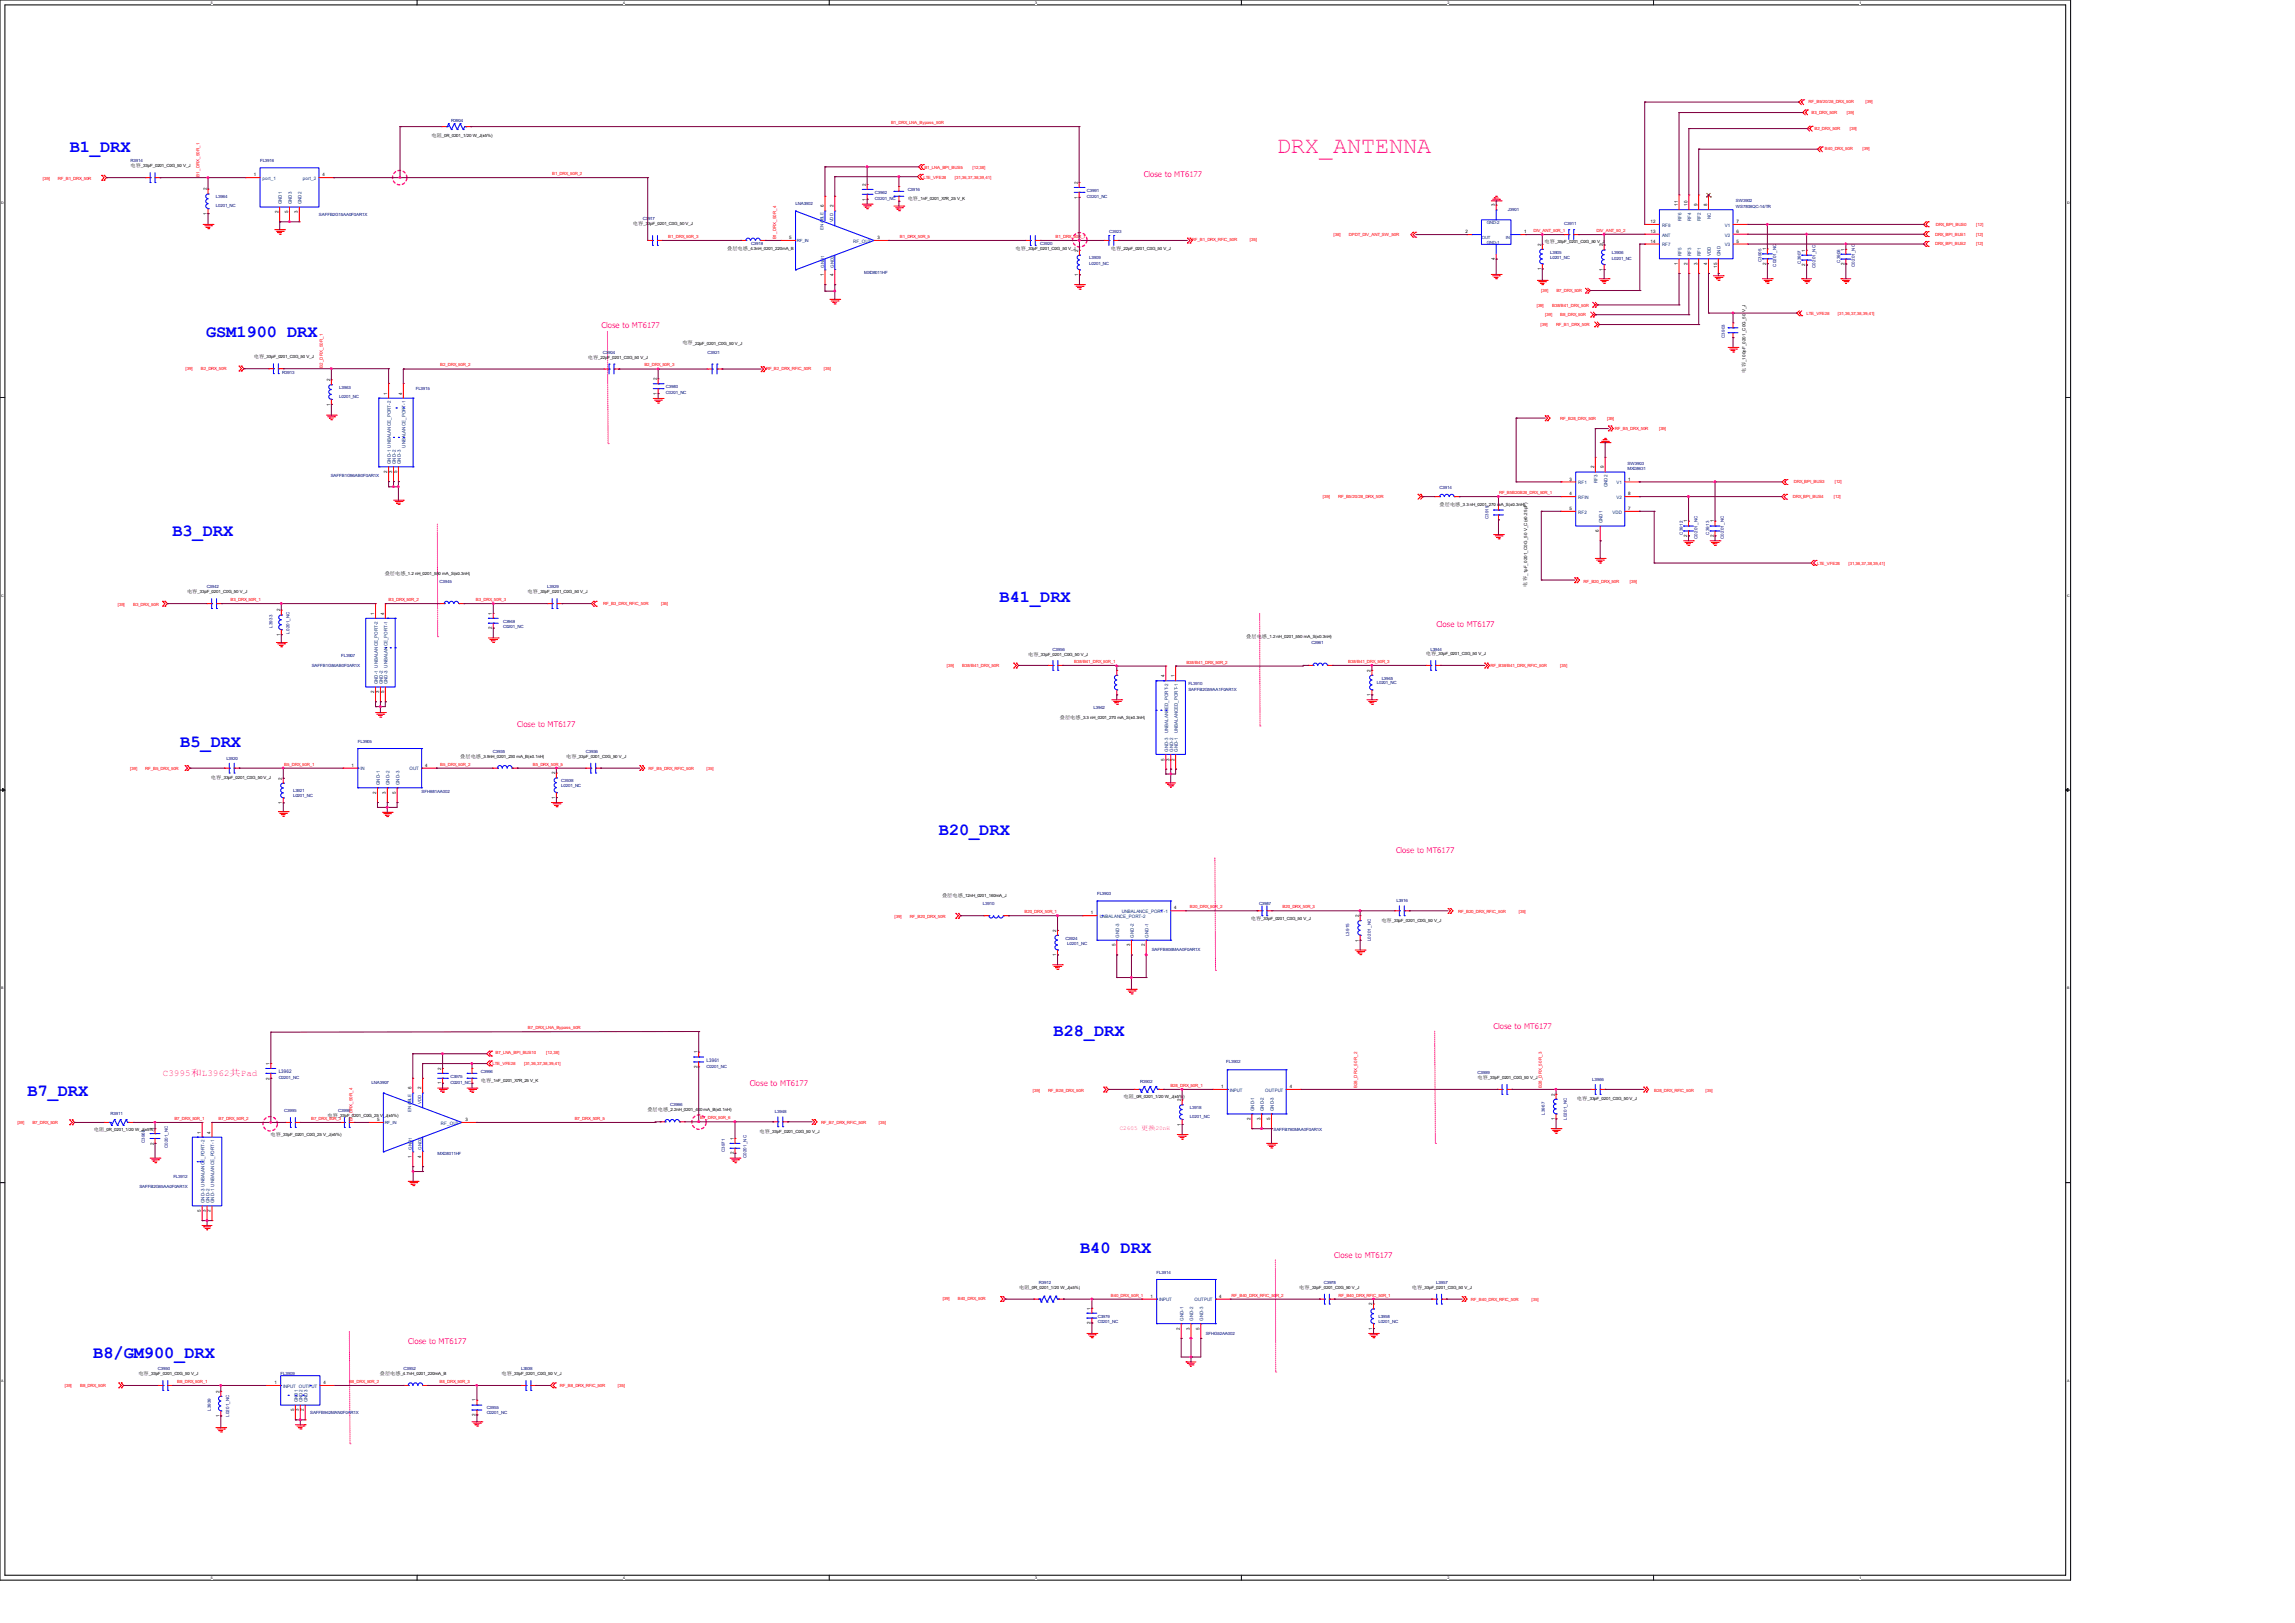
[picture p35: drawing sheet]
<svg xmlns="http://www.w3.org/2000/svg" width="297mm" height="210mm" viewBox="0 0 297 210" stroke-linecap="round" stroke-linejoin="round" font-family="sans-serif">
<defs><g id="words">
<text font-size="3" fill="#f0f" x="165.2" y="19.8">DRX_ANTENNA</text>
<g font-size="2.2" fill="#00f">
<text x="9" y="19.7">B1_DRX</text>
<text x="26.7" y="43.6">GSM1900 DRX</text>
<text x="22.3" y="69.3">B3_DRX</text>
<text x="129.4" y="77.9">B41_DRX</text>
<text x="23.3" y="96.6">B5_DRX</text>
<text x="121.5" y="108">B20_DRX</text>
<text x="136.4" y="134">B28_DRX</text>
<text x="3.6" y="141.9">B7_DRX</text>
<text x="139.8" y="162.1">B40 DRX</text>
<text x="12.1" y="175.8">B8/GM900_DRX</text>
</g>
<text font-size="1.2" fill="#f0f" x="21.1" y="139.2">C3995和L3962共Pad</text>
<g font-size="1" fill="#f0f">
<text x="148" y="22.9">Close to MT6177</text>
<text x="77.9" y="42.4">Close to MT6177</text>
<text x="185.9" y="81.1">Close to MT6177</text>
<text x="66.9" y="94.1">Close to MT6177</text>
<text x="180.7" y="110.4">Close to MT6177</text>
<text x="193.3" y="133.2">Close to MT6177</text>
<text x="97" y="140.5">Close to MT6177</text>
<text x="172.7" y="162.8">Close to MT6177</text>
<text x="52.8" y="173.9">Close to MT6177</text>
</g>
<text font-size=".8" fill="#f0f" x="144.9" y="146.2">C2605 更换20nH</text>
<g font-size=".6">
<text x="55.8" y="17.8">电阻</text>
<text x="57.2" y="17.8">_0R_0201_1/20 W_J(±5%)</text>
<text x="16.9" y="21.6">电容</text>
<text x="18.2" y="21.6">_33pF_0201_C0G_50 V_J</text>
<text x="32.8" y="22.8">1</text>
<text x="41.7" y="22.8">4</text>
<text x="139.5" y="23.8" transform="rotate(-90 139.5 23.8)">2</text>
<text x="26.8" y="27.8" transform="rotate(-90 26.8 27.8)">1</text>
<text x="26.8" y="24.6" transform="rotate(-90 26.8 24.6)">2</text>
<text x="36" y="27.6" transform="rotate(-90 36 27.6)">2</text>
<text x="37.3" y="27.6" transform="rotate(-90 37.3 27.6)">5</text>
<text x="38.6" y="27.6" transform="rotate(-90 38.6 27.6)">3</text>
<text x="81.9" y="29.1">电容</text>
<text x="83.3" y="29.1">_33pF_0201_C0G_50 V_J</text>
<text x="106.6" y="26.8" transform="rotate(-90 106.6 26.8)">6</text>
<text x="107.9" y="26.8" transform="rotate(-90 107.9 26.8)">2</text>
<text x="112.1" y="25.9" transform="rotate(-90 112.1 25.9)">1</text>
<text x="112.1" y="24" transform="rotate(-90 112.1 24)">2</text>
<text x="117.5" y="25.9">电容</text>
<text x="118.8" y="25.9">_1nF_0201_X7R_25 V_K</text>
<text x="139.5" y="25.7" transform="rotate(-90 139.5 25.7)">1</text>
<text x="193.5" y="26.7" transform="rotate(-90 193.5 26.7)">3</text>
<text x="213.6" y="28.9">12</text>
<text x="217.1" y="26.7" transform="rotate(-90 217.1 26.7)">11</text>
<text x="218.4" y="26.7" transform="rotate(-90 218.4 26.7)">10</text>
<text x="219.7" y="26.7" transform="rotate(-90 219.7 26.7)">9</text>
<text x="220.9" y="26.7" transform="rotate(-90 220.9 26.7)">8</text>
<text x="224.7" y="28.9">7</text>
<text x="94.1" y="32.3">叠层电感</text>
<text x="96.8" y="32.3">_4.3nH_0201_220mA_B</text>
<text x="102.1" y="30.9">5</text>
<text x="106.6" y="35.7" transform="rotate(-90 106.6 35.7)">1</text>
<text x="107.9" y="35.7" transform="rotate(-90 107.9 35.7)">4</text>
<text x="113.6" y="30.9">3</text>
<text x="131.4" y="32.3">电容</text>
<text x="132.8" y="32.3">_33pF_0201_C0G_50 V_J</text>
<text x="139.5" y="35.7" transform="rotate(-90 139.5 35.7)">1</text>
<text x="139.5" y="32.6" transform="rotate(-90 139.5 32.6)">2</text>
<text x="143.8" y="32.4">电容</text>
<text x="145.1" y="32.4">_22pF_0201_C0G_50 V_J</text>
<text x="189.6" y="30.2">2</text>
<text x="193.5" y="33.7" transform="rotate(-90 193.5 33.7)">4</text>
<text x="197.3" y="30.2">1</text>
<text x="199.4" y="35" transform="rotate(-90 199.4 35)">1</text>
<text x="199.4" y="31.8" transform="rotate(-90 199.4 31.8)">2</text>
<text x="199.9" y="31.5">电容</text>
<text x="201.2" y="31.5">_33pF_0201_C0G_50 V_J</text>
<text x="207.4" y="35.1" transform="rotate(-90 207.4 35.1)">1</text>
<text x="207.4" y="31.9" transform="rotate(-90 207.4 31.9)">2</text>
<text x="213.6" y="31.4">14</text>
<text x="213.6" y="30.1">13</text>
<text x="217.1" y="34.3" transform="rotate(-90 217.1 34.3)">1</text>
<text x="218.4" y="34.3" transform="rotate(-90 218.4 34.3)">2</text>
<text x="219.7" y="34.3" transform="rotate(-90 219.7 34.3)">3</text>
<text x="220.9" y="34.3" transform="rotate(-90 220.9 34.3)">4</text>
<text x="222.2" y="34.6" transform="rotate(-90 222.2 34.6)">15</text>
<text x="224.7" y="30.1">6</text>
<text x="224.7" y="31.4">5</text>
<text x="228.6" y="34.3" transform="rotate(-90 228.6 34.3)">2</text>
<text x="228.6" y="32.4" transform="rotate(-90 228.6 32.4)">1</text>
<text x="233.6" y="34.5" transform="rotate(-90 233.6 34.5)">2</text>
<text x="233.6" y="32.6" transform="rotate(-90 233.6 32.6)">1</text>
<text x="238.7" y="34.3" transform="rotate(-90 238.7 34.3)">2</text>
<text x="238.7" y="32.4" transform="rotate(-90 238.7 32.4)">1</text>
<text x="32.9" y="46.4">电容</text>
<text x="34.2" y="46.4">_33pF_0201_C0G_50 V_J</text>
<text x="76.1" y="46.5">电容</text>
<text x="77.4" y="46.5">_22pF_0201_C0G_50 V_J</text>
<text x="88.3" y="44.6">电容</text>
<text x="89.7" y="44.6">_22pF_0201_C0G_50 V_J</text>
<text x="225.9" y="46.9" transform="rotate(-90 225.9 46.9)">_100pF_0201_C0G_50 V_J</text>
<text x="42.7" y="52.5" transform="rotate(-90 42.7 52.5)">1</text>
<text x="42.7" y="49.3" transform="rotate(-90 42.7 49.3)">2</text>
<text x="50.1" y="51.1" transform="rotate(-90 50.1 51.1)">1</text>
<text x="52" y="51.1" transform="rotate(-90 52 51.1)">4</text>
<text x="85" y="51.1" transform="rotate(-90 85 51.1)">1</text>
<text x="85" y="49.2" transform="rotate(-90 85 49.2)">2</text>
<text x="225.9" y="48.2" transform="rotate(-90 225.9 48.2)">电容</text>
<text x="50.1" y="61.2" transform="rotate(-90 50.1 61.2)">2</text>
<text x="50.8" y="61.2" transform="rotate(-90 50.8 61.2)">3</text>
<text x="51.4" y="61.2" transform="rotate(-90 51.4 61.2)">5</text>
<text x="186.3" y="65.5">叠层电感</text>
<text x="189" y="65.5">_3.3 nH_0201_270 mA_S(±0.3nH)</text>
<text x="203.1" y="62.2">3</text>
<text x="203.1" y="64.1">4</text>
<text x="203.1" y="66">5</text>
<text x="206.3" y="60.6" transform="rotate(-90 206.3 60.6)">2</text>
<text x="207.6" y="60.6" transform="rotate(-90 207.6 60.6)">9</text>
<text x="210.7" y="62.2">1</text>
<text x="210.7" y="66">7</text>
<text x="210.7" y="64.1">8</text>
<text x="206.9" y="68.9" transform="rotate(-90 206.9 68.9)">6</text>
<text x="218.4" y="69.5" transform="rotate(-90 218.4 69.5)">2</text>
<text x="218.4" y="67.6" transform="rotate(-90 218.4 67.6)">1</text>
<text x="221.8" y="69.5" transform="rotate(-90 221.8 69.5)">2</text>
<text x="221.8" y="67.6" transform="rotate(-90 221.8 67.6)">1</text>
<text x="24.2" y="76.8">电容</text>
<text x="25.6" y="76.8">_33pF_0201_C0G_50 V_J</text>
<text x="49.8" y="74.5">叠层电感</text>
<text x="52.5" y="74.5">_1.2 nH_0201_550 mA_S(±0.3nH)</text>
<text x="68.3" y="76.8">电容</text>
<text x="69.6" y="76.8">_33pF_0201_C0G_50 V_J</text>
<text x="197.6" y="75.9" transform="rotate(-90 197.6 75.9)">电容</text>
<text x="197.6" y="74.5" transform="rotate(-90 197.6 74.5)">_1pF_0201_C0G_50 V_C(±0.25pF)</text>
<text x="36.2" y="82.3" transform="rotate(-90 36.2 82.3)">1</text>
<text x="36.2" y="79.1" transform="rotate(-90 36.2 79.1)">2</text>
<text x="48.4" y="79.5" transform="rotate(-90 48.4 79.5)">1</text>
<text x="49.7" y="79.5" transform="rotate(-90 49.7 79.5)">4</text>
<text x="63.7" y="81.4" transform="rotate(-90 63.7 81.4)">2</text>
<text x="63.7" y="79.5" transform="rotate(-90 63.7 79.5)">1</text>
<text x="161.3" y="82.6">叠层电感</text>
<text x="164" y="82.6">_1.2 nH_0201_550 mA_S(±0.3nH)</text>
<text x="48.4" y="89.7" transform="rotate(-90 48.4 89.7)">2</text>
<text x="49.1" y="89.7" transform="rotate(-90 49.1 89.7)">3</text>
<text x="49.7" y="89.7" transform="rotate(-90 49.7 89.7)">5</text>
<text x="133.1" y="84.8">电容</text>
<text x="134.4" y="84.8">_33pF_0201_C0G_50 V_J</text>
<text x="150.7" y="87.6" transform="rotate(-90 150.7 87.6)">4</text>
<text x="152" y="87.6" transform="rotate(-90 152 87.6)">1</text>
<text x="177.4" y="86.9" transform="rotate(-90 177.4 86.9)">2</text>
<text x="184.5" y="84.8">电容</text>
<text x="185.9" y="84.8">_33pF_0201_C0G_50 V_J</text>
<text x="137.2" y="93">叠层电感</text>
<text x="139.9" y="93">_3.3 nH_0201_270 mA_S(±0.3nH)</text>
<text x="177.4" y="90.1" transform="rotate(-90 177.4 90.1)">1</text>
<text x="27.3" y="100.8">电容</text>
<text x="28.7" y="100.8">_33pF_0201_C0G_50 V_J</text>
<text x="36.5" y="100.9" transform="rotate(-90 36.5 100.9)">2</text>
<text x="45.5" y="99.2">1</text>
<text x="55" y="99.2">4</text>
<text x="59.6" y="98">叠层电感</text>
<text x="62.3" y="98">_3.9nH_0201_230 mA_B(±0.1nH)</text>
<text x="71.8" y="100.2" transform="rotate(-90 71.8 100.2)">2</text>
<text x="73.3" y="98">电容</text>
<text x="74.6" y="98">_33pF_0201_C0G_50 V_J</text>
<text x="150.7" y="98.4" transform="rotate(-90 150.7 98.4)">5</text>
<text x="151.3" y="98.4" transform="rotate(-90 151.3 98.4)">3</text>
<text x="152" y="98.4" transform="rotate(-90 152 98.4)">2</text>
<text x="36.5" y="104.1" transform="rotate(-90 36.5 104.1)">1</text>
<text x="48.7" y="102.7" transform="rotate(-90 48.7 102.7)">2</text>
<text x="50" y="102.7" transform="rotate(-90 50 102.7)">3</text>
<text x="51.2" y="102.7" transform="rotate(-90 51.2 102.7)">5</text>
<text x="71.8" y="103.4" transform="rotate(-90 71.8 103.4)">1</text>
<text x="121.9" y="116.1">叠层电感</text>
<text x="124.6" y="116.1">_12nH_0201_160mA_J</text>
<text x="141.2" y="118.3">1</text>
<text x="152" y="117.7">4</text>
<text x="161.9" y="119">电容</text>
<text x="163.2" y="119">_33pF_0201_C0G_50 V_J</text>
<text x="175.9" y="118.7" transform="rotate(-90 175.9 118.7)">2</text>
<text x="178.8" y="119.3">电容</text>
<text x="180.1" y="119.3">_33pF_0201_C0G_50 V_J</text>
<text x="136.7" y="123.7" transform="rotate(-90 136.7 123.7)">1</text>
<text x="136.7" y="120.6" transform="rotate(-90 136.7 120.6)">2</text>
<text x="144.4" y="122.5" transform="rotate(-90 144.4 122.5)">5</text>
<text x="146.3" y="122.5" transform="rotate(-90 146.3 122.5)">3</text>
<text x="148.2" y="122.5" transform="rotate(-90 148.2 122.5)">2</text>
<text x="175.9" y="121.8" transform="rotate(-90 175.9 121.8)">1</text>
<text x="34.9" y="137.8" transform="rotate(-90 34.9 137.8)">1</text>
<text x="90.3" y="136.3" transform="rotate(-90 90.3 136.3)">1</text>
<text x="34.9" y="139.7" transform="rotate(-90 34.9 139.7)">2</text>
<text x="53.3" y="141" transform="rotate(-90 53.3 141)">6</text>
<text x="54.5" y="141" transform="rotate(-90 54.5 141)">2</text>
<text x="57.1" y="140.3" transform="rotate(-90 57.1 140.3)">1</text>
<text x="57.1" y="138.4" transform="rotate(-90 57.1 138.4)">2</text>
<text x="62.2" y="140">电容</text>
<text x="63.6" y="140">_1nF_0201_X7R_25 V_K</text>
<text x="83.8" y="143.8">叠层电感</text>
<text x="86.5" y="143.8">_2.2nH_0201_400 mA_B(±0.1nH)</text>
<text x="90.3" y="138.2" transform="rotate(-90 90.3 138.2)">2</text>
<text x="145.4" y="142.1">电阻</text>
<text x="146.8" y="142.1">_0R_0201_1/20 W_J(±5%)</text>
<text x="152.8" y="142.5" transform="rotate(-90 152.8 142.5)">2</text>
<text x="158" y="140.8">1</text>
<text x="166.9" y="140.8">4</text>
<text x="191.2" y="139.6">电容</text>
<text x="192.6" y="139.6">_33pF_0201_C0G_50 V_J</text>
<text x="201.2" y="141.8" transform="rotate(-90 201.2 141.8)">2</text>
<text x="204.1" y="142.4">电容</text>
<text x="205.4" y="142.4">_33pF_0201_C0G_50 V_J</text>
<text x="12.1" y="146.3">电阻</text>
<text x="13.5" y="146.4">_0R_0201_1/20 W_J(±5%)</text>
<text x="19.9" y="148.1" transform="rotate(-90 19.9 148.1)">2</text>
<text x="19.9" y="146.2" transform="rotate(-90 19.9 146.2)">1</text>
<text x="26" y="146.7" transform="rotate(-90 26 146.7)">1</text>
<text x="27.3" y="146.7" transform="rotate(-90 27.3 146.7)">4</text>
<text x="35" y="147">电容</text>
<text x="36.4" y="147">_33pF_0201_C0G_25 V_J(±5%)</text>
<text x="42.4" y="144.5">电容</text>
<text x="43.7" y="144.5">_33pF_0201_C0G_25 V_J(±5%)</text>
<text x="48.8" y="145.1">5</text>
<text x="53.3" y="149.9" transform="rotate(-90 53.3 149.9)">1</text>
<text x="54.5" y="149.9" transform="rotate(-90 54.5 149.9)">4</text>
<text x="60.2" y="145.1">3</text>
<text x="95" y="149.4" transform="rotate(-90 95 149.4)">2</text>
<text x="95" y="147.5" transform="rotate(-90 95 147.5)">1</text>
<text x="98.3" y="146.6">电容</text>
<text x="99.6" y="146.6">_33pF_0201_C0G_50 V_J</text>
<text x="152.8" y="145.7" transform="rotate(-90 152.8 145.7)">1</text>
<text x="161.8" y="144.9" transform="rotate(-90 161.8 144.9)">2</text>
<text x="163.1" y="144.9" transform="rotate(-90 163.1 144.9)">3</text>
<text x="164.4" y="144.9" transform="rotate(-90 164.4 144.9)">5</text>
<text x="201.2" y="144.9" transform="rotate(-90 201.2 144.9)">1</text>
<text x="26" y="156.8" transform="rotate(-90 26 156.8)">5</text>
<text x="26.6" y="156.8" transform="rotate(-90 26.6 156.8)">3</text>
<text x="27.3" y="156.8" transform="rotate(-90 27.3 156.8)">2</text>
<text x="131.9" y="166.8">电阻</text>
<text x="133.3" y="166.8">_0R_0201_1/20 W_J(±5%)</text>
<text x="148.9" y="167.9">1</text>
<text x="157.8" y="167.9">4</text>
<text x="168.1" y="166.8">电容</text>
<text x="169.5" y="166.8">_33pF_0201_C0G_50 V_J</text>
<text x="182.7" y="166.8">电容</text>
<text x="184.1" y="166.8">_33pF_0201_C0G_50 V_J</text>
<text x="141.1" y="171.4" transform="rotate(-90 141.1 171.4)">2</text>
<text x="141.1" y="169.5" transform="rotate(-90 141.1 169.5)">1</text>
<text x="152.7" y="172.1" transform="rotate(-90 152.7 172.1)">2</text>
<text x="154" y="172.1" transform="rotate(-90 154 172.1)">3</text>
<text x="155.2" y="172.1" transform="rotate(-90 155.2 172.1)">5</text>
<text x="177.6" y="172.1" transform="rotate(-90 177.6 172.1)">1</text>
<text x="177.6" y="168.9" transform="rotate(-90 177.6 168.9)">2</text>
<text x="17.9" y="177.9">电容</text>
<text x="19.3" y="177.9">_33pF_0201_C0G_50 V_J</text>
<text x="35.5" y="179.1">1</text>
<text x="41.9" y="179.1">4</text>
<text x="49.1" y="177.9">叠层电感</text>
<text x="51.9" y="177.9">_4.7nH_0201_220mA_B</text>
<text x="64.9" y="177.9">电容</text>
<text x="66.2" y="177.9">_33pF_0201_C0G_50 V_J</text>
<text x="28.4" y="183.4" transform="rotate(-90 28.4 183.4)">1</text>
<text x="28.4" y="180.2" transform="rotate(-90 28.4 180.2)">2</text>
<text x="38.1" y="182.6" transform="rotate(-90 38.1 182.6)">5</text>
<text x="38.7" y="182.6" transform="rotate(-90 38.7 182.6)">3</text>
<text x="39.3" y="182.6" transform="rotate(-90 39.3 182.6)">2</text>
<text x="61.6" y="183.3" transform="rotate(-90 61.6 183.3)">2</text>
<text x="61.6" y="181.4" transform="rotate(-90 61.6 181.4)">1</text>
</g>
<g font-size=".6" fill="#000080">
<text x="58.4" y="15.8">R3904</text>
<text x="16.9" y="21">R3914</text>
<text x="33.7" y="21">FL3916</text>
<text x="27.9" y="25.7">L3964</text>
<text x="27.9" y="26.8">L0201_NC</text>
<text x="41.3" y="28">SAFFB2G15AA0F0AR1X</text>
<text x="83.2" y="28.5">C3917</text>
<text x="103" y="26.6">LNA3902</text>
<text x="113.2" y="25.1">C3962</text>
<text x="113.2" y="25.8">C0201_NC</text>
<text x="117.5" y="24.8">C3916</text>
<text x="140.7" y="24.8">C3991</text>
<text x="140.7" y="25.6">C0201_NC</text>
<text x="195.2" y="27.3">J3901</text>
<text x="202.4" y="29.1">C3911</text>
<text x="224.7" y="26.9">WS7808QC-14/TR</text>
<text x="224.7" y="26.2">SW3902</text>
<text x="97.2" y="31.7">C3918</text>
<text x="111.8" y="35.5">MXD8011HF</text>
<text x="134.6" y="31.7">C3920</text>
<text x="141" y="33.6">L3909</text>
<text x="141" y="34.3">L0201_NC</text>
<text x="143.5" y="30.1">C3923</text>
<text x="200.6" y="32.8">L3905</text>
<text x="200.6" y="33.6">L0201_NC</text>
<text x="208.6" y="32.9">L3906</text>
<text x="208.6" y="33.7">L0201_NC</text>
<text x="228" y="33.9" transform="rotate(-90 228 33.9)">C3905</text>
<text x="229.9" y="34.5" transform="rotate(-90 229.9 34.5)">C0201_NC</text>
<text x="233.1" y="34.1" transform="rotate(-90 233.1 34.1)">C3907</text>
<text x="235" y="34.7" transform="rotate(-90 235 34.7)">C0201_NC</text>
<text x="238.1" y="34" transform="rotate(-90 238.1 34)">C3906</text>
<text x="240" y="34.5" transform="rotate(-90 240 34.5)">C0201_NC</text>
<text x="78" y="45.8">C3904</text>
<text x="91.6" y="45.8">C3921</text>
<text x="223.2" y="43.7" transform="rotate(-90 223.2 43.7)">C3903</text>
<text x="36.5" y="48.4">R3913</text>
<text x="43.9" y="50.3">L3963</text>
<text x="43.9" y="51.6">L0201_NC</text>
<text x="53.8" y="50.5">FL3915</text>
<text x="86.2" y="50.2">C3980</text>
<text x="86.2" y="51">C0201_NC</text>
<text x="42.8" y="61.8">SAFFB1G96AB0F0AR1X</text>
<text x="186.3" y="63.2">C3914</text>
<text x="210.6" y="60.1">SW3903</text>
<text x="210.6" y="60.9">MXD8631</text>
<text x="192.6" y="67.2" transform="rotate(-90 192.6 67.2)">C3915</text>
<text x="217.8" y="69.2" transform="rotate(-90 217.8 69.2)">C3912</text>
<text x="219.7" y="69.7" transform="rotate(-90 219.7 69.7)">C0201_NC</text>
<text x="221.2" y="69.2" transform="rotate(-90 221.2 69.2)">C3913</text>
<text x="223.1" y="69.7" transform="rotate(-90 223.1 69.7)">C0201_NC</text>
<text x="26.8" y="76.1">C3942</text>
<text x="56.9" y="75.5">C3945</text>
<text x="70.8" y="76.1">L3929</text>
<text x="35.3" y="81.2" transform="rotate(-90 35.3 81.2)">L3933</text>
<text x="37.5" y="82" transform="rotate(-90 37.5 82)">L0201_NC</text>
<text x="65.1" y="80.6">C3948</text>
<text x="65.1" y="81.2">C0201_NC</text>
<text x="169.7" y="83.3">C3961</text>
<text x="40.3" y="86.3">SAFFB1G84AB0F0AR1X</text>
<text x="44.2" y="85">FL3907</text>
<text x="136.2" y="84.2">C3956</text>
<text x="153.8" y="88.7">FL3910</text>
<text x="153.8" y="89.4">SAFFB2G59AA1F0AR1X</text>
<text x="178.2" y="88.6">L0201_NC</text>
<text x="178.8" y="87.9">L3945</text>
<text x="185.1" y="84.2">L3944</text>
<text x="141.5" y="91.7">L3942</text>
<text x="29.3" y="98.3">L3920</text>
<text x="46.3" y="96.1">FL3905</text>
<text x="63.8" y="97.4">C3935</text>
<text x="72.6" y="101.2">C3938</text>
<text x="72.6" y="101.9">L0201_NC</text>
<text x="75.8" y="97.4">C3936</text>
<text x="37.9" y="102.5">L3921</text>
<text x="37.9" y="103.1">L0201_NC</text>
<text x="54.6" y="102.6">SFH881AA002</text>
<text x="127.2" y="117.1">L3910</text>
<text x="142" y="115.9">FL3903</text>
<text x="162.9" y="117.1">C3987</text>
<text x="180.7" y="116.8">L3916</text>
<text x="137.9" y="121.6">C3924</text>
<text x="138.1" y="122.2">L0201_NC</text>
<text x="149.1" y="123.1">SAFFB806MAA0F0AR1X</text>
<text x="174.6" y="121.2" transform="rotate(-90 174.6 121.2)">L3915</text>
<text x="177.4" y="121.8" transform="rotate(-90 177.4 121.8)">L0201_NC</text>
<text x="91.4" y="137.4">L3961</text>
<text x="158.7" y="137.6">FL3902</text>
<text x="36.1" y="138.8">L3962</text>
<text x="36.1" y="139.6">C0201_NC</text>
<text x="36.8" y="143.9">C3995</text>
<text x="43.8" y="143.9">C3996</text>
<text x="48.1" y="140.3">LNA3907</text>
<text x="58.3" y="139.5">C3975</text>
<text x="58.3" y="140.2">C0201_NC</text>
<text x="62.2" y="138.9">C3994</text>
<text x="86.7" y="143.2">C3966</text>
<text x="91.4" y="138.2">C0201_NC</text>
<text x="147.6" y="140.1">R3902</text>
<text x="154" y="143.5">L3918</text>
<text x="191.2" y="139">C3989</text>
<text x="206.1" y="139.9">L3966</text>
<text x="14.3" y="144.3">R3911</text>
<text x="18.8" y="148" transform="rotate(-90 18.8 148)">C3968</text>
<text x="21.7" y="148.6" transform="rotate(-90 21.7 148.6)">C0201_NC</text>
<text x="56.6" y="149.4">MXD8011HF</text>
<text x="93.8" y="149.1" transform="rotate(-90 93.8 149.1)">C3971</text>
<text x="96.6" y="149.9" transform="rotate(-90 96.6 149.9)">C0201_NC</text>
<text x="100.3" y="144.1">L3948</text>
<text x="154" y="144.7">L0201_NC</text>
<text x="164.8" y="146.3">SAFFB780MAA0F0AR1X</text>
<text x="199.9" y="144.3" transform="rotate(-90 199.9 144.3)">L3967</text>
<text x="202.8" y="144.9" transform="rotate(-90 202.8 144.9)">L0201_NC</text>
<text x="18" y="153.7">SAFFB2G65AA0F0AR1X</text>
<text x="22.4" y="152.4">FL3912</text>
<text x="134.4" y="166.1">R3912</text>
<text x="149.7" y="164.9">FL3914</text>
<text x="171.3" y="166.2">C3978</text>
<text x="185.9" y="166.2">L3957</text>
<text x="142.1" y="170.6">C3979</text>
<text x="142.1" y="171.2">C0201_NC</text>
<text x="156" y="172.7">SFHG52AA002</text>
<text x="178.4" y="170.6">L3958</text>
<text x="178.4" y="171.2">L0201_NC</text>
<text x="20.4" y="177.3">C3950</text>
<text x="36.3" y="177.9">FL3909</text>
<text x="52.2" y="177.3">C3952</text>
<text x="67.4" y="177.3">L3938</text>
<text x="27.3" y="182.6" transform="rotate(-90 27.3 182.6)">L3939</text>
<text x="29.7" y="183.3" transform="rotate(-90 29.7 183.3)">L0201_NC</text>
<text x="40.1" y="183">SAFFB942MAN0F0AR1X</text>
<text x="63" y="182.4">C3955</text>
<text x="63" y="183">C0201_NC</text>
</g>
<g font-size=".6" fill="#f00">
<text x="115.3" y="16">B1_DRX_LNA_Bypass_50R</text>
<text x="234.1" y="13.4">RF_B5/20/28_DRX_50R</text>
<text x="234.4" y="14.7">B3_DRX_50R</text>
<text x="234.8" y="16.8">B2_DRX_50R</text>
<text x="239" y="14.7">[39]</text>
<text x="239.4" y="16.8">[39]</text>
<text x="241.4" y="13.4">[39]</text>
<text x="5.5" y="23.2">[39]</text>
<text x="7.5" y="23.2">RF_B1_DRX_50R</text>
<text x="25.8" y="22.9" transform="rotate(-90 25.8 22.9)">B1_DRX_50R_1</text>
<text x="71.5" y="22.6">B1_DRX_50R_2</text>
<text x="119.5" y="23.1">LTE_VFE28</text>
<text x="119.6" y="21.8">B1_LNA_BPI_BUS5</text>
<text x="123.6" y="23.1">[31,36,37,38,39,41]</text>
<text x="125.9" y="21.8">[12,38]</text>
<text x="236.2" y="19.3">B40_DRX_50R</text>
<text x="241" y="19.3">[39]</text>
<text x="250.5" y="29.3">DRX_BPI_BUS0</text>
<text x="255.8" y="29.3">[12]</text>
<text x="86.5" y="30.8">B1_DRX_50R_3</text>
<text x="100.5" y="31" transform="rotate(-90 100.5 31)">B1_DRX_50R_4</text>
<text x="116.5" y="30.8">B1_DRX_50R_5</text>
<text x="136.6" y="30.8">B1_DRX_50R_7</text>
<text x="154.3" y="31.2">RF_B1_DRX_RFIC_50R</text>
<text x="161.8" y="31.2">[35]</text>
<text x="172.6" y="30.5">[38]</text>
<text x="174.6" y="30.5">DPDT_DIV_ANT_SW_50R</text>
<text x="198.5" y="30">DIV_ANT_50R_1</text>
<text x="206.6" y="30">DIV_ANT_50_2</text>
<text x="250.4" y="31.8">DRX_BPI_BUS2</text>
<text x="250.4" y="30.5">DRX_BPI_BUS1</text>
<text x="255.7" y="31.8">[12]</text>
<text x="255.7" y="30.5">[12]</text>
<text x="198.9" y="39.7">[39]</text>
<text x="199.5" y="37.8">[39]</text>
<text x="200" y="40.9">[39]</text>
<text x="200.9" y="39.7">B38/B41_DRX_50R</text>
<text x="201.4" y="37.8">B7_DRX_50R</text>
<text x="201.9" y="40.9">B8_DRX_50R</text>
<text x="233.8" y="40.8">LTE_VFE28</text>
<text x="237.9" y="40.8">[31,36,37,38,39,41]</text>
<text x="24" y="47.9">[39]</text>
<text x="26" y="47.9">B2_DRX_50R</text>
<text x="41.8" y="47.6" transform="rotate(-90 41.8 47.6)">B2_DRX_50R_1</text>
<text x="57" y="47.4">B2_DRX_50R_2</text>
<text x="83.4" y="47.4">B2_DRX_50R_3</text>
<text x="99.1" y="47.9">RF_B2_DRX_RFIC_50R</text>
<text x="106.6" y="47.9">[35]</text>
<text x="199.4" y="42.2">[39]</text>
<text x="201.4" y="42.2">RF_B1_DRX_50R</text>
<text x="201.9" y="54.4">RF_B28_DRX_50R</text>
<text x="208" y="54.4">[39]</text>
<text x="209" y="55.6">RF_B5_DRX_50R</text>
<text x="214.7" y="55.6">[39]</text>
<text x="171.2" y="64.4">[39]</text>
<text x="173.2" y="64.4">RF_B5/20/28_DRX_50R</text>
<text x="194" y="63.9">RF_B5B20B28_DRX_50R_1</text>
<text x="232" y="64.4">DRX_BPI_BUS4</text>
<text x="232.2" y="62.5">DRX_BPI_BUS3</text>
<text x="237.3" y="64.4">[12]</text>
<text x="237.4" y="62.5">[12]</text>
<text x="29.8" y="77.8">B3_DRX_50R_1</text>
<text x="50.3" y="77.8">B3_DRX_50R_2</text>
<text x="61.6" y="77.8">B3_DRX_50R_3</text>
<text x="204.9" y="75.5">RF_B20_DRX_50R</text>
<text x="210.9" y="75.5">[39]</text>
<text x="235.2" y="73.1">LTE_VFE28</text>
<text x="239.2" y="73.1">[31,36,37,38,39,41]</text>
<text x="15.2" y="78.4">[39]</text>
<text x="17.2" y="78.4">B3_DRX_50R</text>
<text x="78.1" y="78.3">RF_B3_DRX_RFIC_50R</text>
<text x="85.6" y="78.3">[35]</text>
<text x="122.6" y="86.4">[39]</text>
<text x="124.5" y="86.4">B38/B41_DRX_50R</text>
<text x="139" y="85.8">B38/B41_DRX_50R_1</text>
<text x="153.5" y="85.9">B38/B41_DRX_50R_2</text>
<text x="174.5" y="85.8">B38/B41_DRX_50R_3</text>
<text x="192.9" y="86.4">RF_B38/B41_DRX_RFIC_50R</text>
<text x="201.9" y="86.4">[35]</text>
<text x="16.8" y="99.6">[39]</text>
<text x="18.8" y="99.6">RF_B5_DRX_50R</text>
<text x="36.8" y="99.1">B5_DRX_50R_1</text>
<text x="57" y="99.1">B5_DRX_50R_2</text>
<text x="69" y="99.1">B5_DRX_50R_5</text>
<text x="83.9" y="99.6">RF_B5_DRX_RFIC_50R</text>
<text x="91.4" y="99.6">[35]</text>
<text x="115.8" y="118.8">[39]</text>
<text x="117.7" y="118.8">RF_B20_DRX_50R</text>
<text x="132.6" y="118.2">B20_DRX_50R_1</text>
<text x="154" y="117.5">B20_DRX_50R_2</text>
<text x="166" y="117.5">B20_DRX_50R_3</text>
<text x="188.7" y="118.2">RF_B20_DRX_RFIC_50R</text>
<text x="196.5" y="118.2">[35]</text>
<text x="63.8" y="137.8">LTE_VFE28</text>
<text x="64.1" y="136.4">B7_LNA_BPI_BUS10</text>
<text x="67.8" y="137.8">[31,36,37,38,39,41]</text>
<text x="68.3" y="133.1">B7_DRX_LNA_Bypass_50R</text>
<text x="70.7" y="136.4">[12,38]</text>
<text x="133.7" y="141.4">[39]</text>
<text x="135.6" y="141.4">RF_B28_DRX_50R</text>
<text x="151.5" y="140.6">B28_DRX_50R_1</text>
<text x="175.6" y="140.8" transform="rotate(-90 175.6 140.8)">B28_DRX_50R_2</text>
<text x="199.5" y="140.8" transform="rotate(-90 199.5 140.8)">B28_DRX_50R_3</text>
<text x="214.1" y="141.3">B28_DRX_RFIC_50R</text>
<text x="220.7" y="141.3">[35]</text>
<text x="2.2" y="145.4">[39]</text>
<text x="4.2" y="145.4">B7_DRX_50R</text>
<text x="22.6" y="144.9">B7_DRX_50R_1</text>
<text x="28.3" y="144.9">B7_DRX_50R_2</text>
<text x="40.3" y="144.9">B7_DRX_50R_3</text>
<text x="45.6" y="145.1" transform="rotate(-90 45.6 145.1)">B7_DRX_50R_4</text>
<text x="74.4" y="144.9">B7_DRX_50R_5</text>
<text x="90.6" y="144.8">B7_DRX_50R_6</text>
<text x="106.3" y="145.4">RF_B7_DRX_RFIC_50R</text>
<text x="113.7" y="145.4">[35]</text>
<text x="143.8" y="167.8">B40_DRX_50R_1</text>
<text x="159.4" y="167.8">RF_B40_DRX_RFIC_50R_2</text>
<text x="173.2" y="167.8">RF_B40_DRX_RFIC_50R_1</text>
<text x="122" y="168.3">[39]</text>
<text x="123.9" y="168.3">B40_DRX_50R</text>
<text x="190.4" y="168.3">RF_B40_DRX_RFIC_50R</text>
<text x="198.2" y="168.3">[35]</text>
<text x="8.4" y="179.5">[39]</text>
<text x="10.4" y="179.5">B8_DRX_50R</text>
<text x="22.9" y="179">B8_DRX_50R_1</text>
<text x="45.2" y="179">B8_DRX_50R_2</text>
<text x="56.9" y="179">B8_DRX_50R_3</text>
<text x="72.5" y="179.5">RF_B8_DRX_RFIC_50R</text>
<text x="80" y="179.5">[35]</text>
</g>
<g font-size=".6" fill="#004080">
<text x="34" y="23.3">port_1</text>
<text x="39.2" y="23.3">port_2</text>
<text x="36.5" y="26.5" transform="rotate(-90 36.5 26.5)">GND1</text>
<text x="37.8" y="26.5" transform="rotate(-90 37.8 26.5)">GND3</text>
<text x="39" y="26.5" transform="rotate(-90 39 26.5)">GND2</text>
<text x="106.6" y="29.7" transform="rotate(-90 106.6 29.7)">ENABLE</text>
<text x="107.8" y="28.8" transform="rotate(-90 107.8 28.8)">VDD</text>
<text x="192.4" y="29">GND-2</text>
<text x="215.1" y="29.3">RF8</text>
<text x="217.6" y="28.6" transform="rotate(-90 217.6 28.6)">RF6</text>
<text x="218.9" y="28.6" transform="rotate(-90 218.9 28.6)">RF4</text>
<text x="220.1" y="28.6" transform="rotate(-90 220.1 28.6)">RF2</text>
<text x="221.4" y="28.3" transform="rotate(-90 221.4 28.3)">NC</text>
<text x="223.2" y="29.3">V1</text>
<text x="103.1" y="31.3">RF_IN</text>
<text x="106.6" y="34.7" transform="rotate(-90 106.6 34.7)">GND1</text>
<text x="107.9" y="34.7" transform="rotate(-90 107.9 34.7)">GND2</text>
<text x="110.4" y="31.4">RF_OUT</text>
<text x="191.8" y="30.9">OUT</text>
<text x="192.4" y="31.5">GND-1</text>
<text x="194.9" y="30.9">IN</text>
<text x="215.1" y="31.9">RF7</text>
<text x="215.1" y="30.6">ANT</text>
<text x="217.6" y="33.1" transform="rotate(-90 217.6 33.1)">RF5</text>
<text x="218.9" y="33.1" transform="rotate(-90 218.9 33.1)">RF3</text>
<text x="220.1" y="33.1" transform="rotate(-90 220.1 33.1)">RF1</text>
<text x="221.4" y="33.1" transform="rotate(-90 221.4 33.1)">VDD</text>
<text x="222.7" y="33.1" transform="rotate(-90 222.7 33.1)">GND</text>
<text x="223.2" y="30.6">V2</text>
<text x="223.2" y="31.9">V3</text>
<text x="52.5" y="57.9" transform="rotate(-90 52.5 57.9)">UNBALANCE_PORT-1</text>
<text x="50.6" y="60.1" transform="rotate(-90 50.6 60.1)">GND-1 UNBALANCE_PORT-2</text>
<text x="51.2" y="60.1" transform="rotate(-90 51.2 60.1)">GND-2</text>
<text x="51.9" y="60.1" transform="rotate(-90 51.9 60.1)">GND-3</text>
<text x="204.3" y="62.7">RF1</text>
<text x="204.3" y="64.6">RFIN</text>
<text x="206.8" y="62.5" transform="rotate(-90 206.8 62.5)">RF3</text>
<text x="208" y="63.1" transform="rotate(-90 208 63.1)">GND2</text>
<text x="209.2" y="62.7">V1</text>
<text x="209.2" y="64.6">V2</text>
<text x="204.3" y="66.5">RF2</text>
<text x="207.4" y="67.7" transform="rotate(-90 207.4 67.7)">GND1</text>
<text x="208.7" y="66.5">VDD</text>
<text x="48.9" y="88.6" transform="rotate(-90 48.9 88.6)">GND-1 UNBALANCE_PORT-2</text>
<text x="49.5" y="88.6" transform="rotate(-90 49.5 88.6)">GND-2</text>
<text x="50.2" y="88.6" transform="rotate(-90 50.2 88.6)">GND-3 UNBALANCE_PORT-1</text>
<text x="151.2" y="94.9" transform="rotate(-90 151.2 94.9)">UNBALANCED_PORT-2</text>
<text x="152.4" y="94.9" transform="rotate(-90 152.4 94.9)">UNBALANCED_PORT-1</text>
<text x="46.7" y="99.7">IN</text>
<text x="49.1" y="101.6" transform="rotate(-90 49.1 101.6)">GND-1</text>
<text x="50.4" y="101.6" transform="rotate(-90 50.4 101.6)">GND-2</text>
<text x="51.7" y="101.6" transform="rotate(-90 51.7 101.6)">GND-3</text>
<text x="53" y="99.7">OUT</text>
<text x="151.2" y="97.3" transform="rotate(-90 151.2 97.3)">GND-3</text>
<text x="151.8" y="97.3" transform="rotate(-90 151.8 97.3)">GND-2</text>
<text x="152.4" y="97.3" transform="rotate(-90 152.4 97.3)">GND-1</text>
<text x="142.3" y="118.8">UNBALANCE_PORT-2</text>
<text x="145.2" y="118.2">UNBALANCE_PORT-1</text>
<text x="144.8" y="121.3" transform="rotate(-90 144.8 121.3)">GND-3</text>
<text x="146.7" y="121.3" transform="rotate(-90 146.7 121.3)">GND-2</text>
<text x="148.6" y="121.3" transform="rotate(-90 148.6 121.3)">GND-1</text>
<text x="53.2" y="143.8" transform="rotate(-90 53.2 143.8)">ENABLE</text>
<text x="54.5" y="142.9" transform="rotate(-90 54.5 142.9)">VDD</text>
<text x="159.2" y="141.3">INPUT</text>
<text x="162.3" y="143.8" transform="rotate(-90 162.3 143.8)">GND-1</text>
<text x="163.6" y="143.8" transform="rotate(-90 163.6 143.8)">GND-2</text>
<text x="163.7" y="141.3">OUTPUT</text>
<text x="164.8" y="143.8" transform="rotate(-90 164.8 143.8)">GND-3</text>
<text x="49.8" y="145.4">RF_IN</text>
<text x="53.3" y="148.8" transform="rotate(-90 53.3 148.8)">GND1</text>
<text x="54.6" y="148.8" transform="rotate(-90 54.6 148.8)">GND2</text>
<text x="57.1" y="145.5">RF_OUT</text>
<text x="26.5" y="155.7" transform="rotate(-90 26.5 155.7)">GND-3 UNBALANCE_PORT-2</text>
<text x="27.1" y="155.7" transform="rotate(-90 27.1 155.7)">GND-2</text>
<text x="27.7" y="155.7" transform="rotate(-90 27.7 155.7)">GND-1 UNBALANCE_PORT-1</text>
<text x="150" y="168.4">INPUT</text>
<text x="153.2" y="170.9" transform="rotate(-90 153.2 170.9)">GND-1</text>
<text x="154.4" y="170.9" transform="rotate(-90 154.4 170.9)">GND-2</text>
<text x="154.6" y="168.4">OUTPUT</text>
<text x="155.7" y="170.9" transform="rotate(-90 155.7 170.9)">GND-3</text>
<text x="36.7" y="179.6">INPUT OUTPUT</text>
<text x="38.5" y="181.5" transform="rotate(-90 38.5 181.5)">GND1</text>
<text x="39.2" y="181.5" transform="rotate(-90 39.2 181.5)">GND2</text>
<text x="39.8" y="181.5" transform="rotate(-90 39.8 181.5)">GND3</text>
</g>
<g font-size=".5">
<text x="27.3" y=".5">5</text>
<text x="80.6" y=".5">4</text>
<text x="134" y=".5">3</text>
<text x="187.3" y=".5">2</text>
<text x="240.7" y=".5">1</text>
<text x=".2" y="26.4">D</text>
<text x="267.5" y="26.4">D</text>
<text x=".2" y="77.2">C</text>
<text x="267.5" y="77.2">C</text>
<text x=".2" y="128">B</text>
<text x="267.5" y="128">B</text>
<text x=".2" y="178.8">A</text>
<text x="267.5" y="178.8">A</text>
<text x="27.3" y="204.3">5</text>
<text x="80.6" y="204.3">4</text>
<text x="134" y="204.3">3</text>
<text x="187.3" y="204.3">2</text>
<text x="240.7" y="204.3">1</text>
</g>
</g></defs>
<path d="M0 0h268v204.5h-268zM.6 .6h266.7v203.2h-266.7z" fill="none" stroke="#000" stroke-width=".13"/>
<g fill="#fff">
<path d="M27.3 .1h.2v.5h-.2z"/>
<path d="M27.3 203.9h.2v.5h-.2z"/>
</g>
<path d="M54 0v.6M54 203.8v.7" fill="none" stroke="#000" stroke-width=".13"/>
<g fill="#fff">
<path d="M80.6 .1h.3v.5h-.3z"/>
<path d="M80.6 203.9h.3v.5h-.3z"/>
</g>
<path d="M107.3 0v.6M107.3 203.8v.7" fill="none" stroke="#000" stroke-width=".13"/>
<g fill="#fff">
<path d="M134 .1h.2v.5h-.2z"/>
<path d="M134 203.9h.2v.5h-.2z"/>
</g>
<path d="M160.7 0v.6M160.7 203.8v.7" fill="none" stroke="#000" stroke-width=".13"/>
<g fill="#fff">
<path d="M187.3 .1h.2v.5h-.2z"/>
<path d="M187.3 203.9h.2v.5h-.2z"/>
</g>
<path d="M214 0v.6M214 203.8v.7" fill="none" stroke="#000" stroke-width=".13"/>
<g fill="#fff">
<path d="M240.7 .1h.2v.5h-.2z"/>
<path d="M240.7 203.9h.2v.5h-.2z"/>
<path d="M.2 26h.3v.5h-.3z"/>
<path d="M267.5 26h.3v.5h-.3z"/>
<path d="M.2 76.8h.3v.5h-.3z"/>
<path d="M267.5 76.8h.3v.5h-.3z"/>
</g>
<path d="M0 51.4h.6M267.3 51.4h.7" fill="none" stroke="#000" stroke-width=".13"/>
<g fill="#fff">
<path d="M.2 127.6h.2v.5h-.2z"/>
<path d="M267.5 127.6h.3v.5h-.3z"/>
</g>
<path d="M0 102.2h.6M267.3 102.2h.7" fill="none" stroke="#000" stroke-width=".13"/>
<path d="M.3 102l.3 .2-.3 .2zM267.3 102.2l.3-.2v.4z" fill="#000" stroke="#000" stroke-width=".13"/>
<g fill="#fff">
<path d="M.2 178.4h.3v.5h-.3z"/>
<path d="M267.5 178.4h.3v.5h-.3z"/>
</g>
<path d="M0 153h.6M267.3 153h.7" fill="none" stroke="#000" stroke-width=".13"/>
<g fill="none" stroke="#f0f" stroke-width=".13">
<path d="M78.6 42.9l.1 14.5M78.7 57.4h.1M56.6 67.8v14.6M163 79.4l.1 14.5M56.6 82.4h.1M163.1 93.9h.1M157.2 111l.1 14.6M157.3 125.6h.1M185.7 133.4l.1 14.6M185.8 148h.1M45.2 172.3l.1 14.5M165.1 163v14.5"/>
<path d="M165.1 177.5h.1M45.3 186.8h.1"/>
</g>
<g fill="none" stroke="#ff0080" stroke-width=".17" stroke-dasharray=".3">
<circle cx="51.7" cy="23" r=".93"/>
<circle cx="139.7" cy="31" r=".93"/>
<circle cx="35" cy="145.4" r=".93"/>
<circle cx="90.5" cy="145.2" r=".93"/>
</g>
<g fill="none" stroke="#f00" stroke-width=".13">
<path d="M57.1 16.4h.1M57.1 16.4h.6M60.3 16.4h.6M60.9 16.4h.1M232.8 13.2h.1M232.8 13.2l.3 .3M233.1 13.2h.1M233.1 12.9h.1M233.1 13.2l.3 .3M233.1 12.9l-.3 .3M233.3 14.6h.1M233.3 14.6l.3 .3"/>
<path d="M233.4 12.9h.1M233.4 12.9l-.3 .3M233.6 14.6h.1M233.6 14.2h.1M233.6 14.6l.3 .3M233.6 14.2l-.3 .4M233.9 16.6h.1M233.9 16.6l.3 .4M233.9 14.2h.1M233.9 14.2l-.3 .4M234.2 16.6h.1M234.2 16.3h.1"/>
<path d="M234.2 16.6l.3 .4M234.2 16.3l-.3 .3M234.5 16.3h.1M234.5 16.3l-.3 .3M235.2 19.3h.1M235.2 19.3l.3 .3M235.5 19.3h.1M235.5 19h.1M235.5 19.3l.3 .3M235.5 19l-.3 .3M235.8 19h.1M235.8 19l-.3 .3"/>
<path d="M13.2 23.3h.1M13.2 22.7h.1M13.2 22.7l.3 .3-.3 .3M13.5 22.7h.1M13.5 23.3h.1M13.5 22.7l.3 .3-.3 .3M18.8 23h.1M18.8 23h.6M20.1 23h.6M20.7 23h.1M26.3 29h1.3M26.5 29.2h.9"/>
<path d="M26.7 29.4h.1M26.7 29.4h.5M26.9 29.6h.1M26.9 27.6h.1M26.9 24.5h.1M26.9 24.5v.6M26.9 27v.6M27 29.6h.1M27.4 29.2h.1M27.6 29h.1M31.7 23h.1M31.7 23h2"/>
<path d="M35.6 29.7h1.2M35.8 29.9h.9M35.9 30.1h.1M35.9 30.1h.5M36.2 30.3h.1M36.2 28.7h.1M36.2 26.8v1.9M36.3 30.3h.1M36.7 29.9h.1M36.8 29.7h.1M37.5 28.7h.1M37.5 26.8v1.9"/>
<path d="M38.7 28.7h.1M38.7 26.8v1.9M41.3 23h1.9M43.2 23h.1M83.8 31.1h.1M83.8 31.1h.7M85.1 31.1h.6M85.7 31.1h.1M95.9 31.1h.1M95.9 31.1h.6M98.4 31.1h.7M99.1 31.1h.1"/>
<path d="M101 31.1h.1M101 31.1h2M106.8 36.8h.1M106.8 25.4h.1M106.8 25.4v1.9M106.8 34.9v1.9M107.4 38.7h1.3M107.6 38.9h.9M107.8 39.1h.1M107.8 39.1h.5M107.9 39.3h.2M108 25.4h.1"/>
<path d="M108 36.8h.1M108 25.4v1.9M108 34.9v1.9M108.1 39.3h.1M108.5 38.9h.1M108.7 38.7h.1M111.6 26.4h1.3M111.8 26.6h.8M112 26.8h.1M112 26.8h.5M112.1 27h.2M112.2 25.8h.1"/>
<path d="M112.2 23.9h.1M112.2 23.9v.6M112.2 25.1v.7M112.3 27h.1M112.6 26.6h.1M112.9 26.4h.1M113.1 31.1h1.9M115 31.1h.1M115.7 26.7h1.3M115.9 26.9h.9M116.1 27.1h.1M116.1 27.1h.5"/>
<path d="M116.3 27.3h.1M116.3 24.1h.1M116.3 26h.1M116.3 24.1v.7M116.3 25.4v.6M116.4 27.3h.1M116.8 26.9h.1M117 26.7h.1M119.1 22.6h.1M119.1 23.2h.1M119.1 22.6l-.4 .3 .4 .3M119.2 21.3h.1"/>
<path d="M119.2 21.9h.1M119.2 21.3l-.3 .3 .3 .3M119.4 23.2h.1M119.4 22.6h.1M119.4 22.6l-.3 .3 .3 .3M119.5 21.9h.1M119.5 21.3h.1M119.5 21.3l-.3 .3 .3 .3M132.7 31.1h.1M132.7 31.1h.6M134 31.1h.6M134.6 31.1h.1"/>
<path d="M139.1 36.8h1.2M139.3 37h.9M139.4 37.2h.1M139.4 37.2h.6M139.7 25.5h.1M139.7 23.6h.1M139.7 37.4h.1M139.7 23.6v.7M139.7 24.9v.6M139.7 35.6h.1M139.7 32.4h.1M139.7 32.4v.6"/>
<path d="M139.7 34.9v.7M139.8 37.4h.1M140.2 37h.1M140.3 36.8h.1M142.9 31.1h.1M142.9 31.1h.6M144.1 31.1h.7M144.8 31.1h.1M153.7 30.8h.1M153.7 31.5h.1M153.7 30.8l.3 .3-.3 .4M154 30.8h.1"/>
<path d="M154 31.5h.1M154 30.8l.3 .3-.3 .4M182.9 30.1h.1M182.9 30.7h.1M182.9 30.1l-.3 .3 .3 .3M183.2 30.1h.1M183.2 30.7h.1M183.2 30.1l-.3 .3 .3 .3M189.8 30.4h.1M189.8 30.4h.7M193 26h1.3M193 35.5h1.3"/>
<path d="M193.2 25.8h.9M193.2 35.7h.9M193.4 25.6h.1M193.4 35.9h.1M193.4 25.6h.5M193.4 35.9h.5M193.5 25.4h.2M193.5 36.1h.2M193.6 26.5h.1M193.6 33.5h.1M193.6 26.5v.7M193.6 32.9v.6"/>
<path d="M193.7 25.4h.1M193.7 36.1h.1M194.1 25.8h.1M194.1 35.7h.1M194.3 26h.1M194.3 35.5h.1M196.8 30.4h.6M197.4 30.4h.1M199 36.3h1.2M199.1 36.4h.9M199.3 36.7h.1M199.3 36.7h.6"/>
<path d="M199.5 36.8h.1M199.6 34.8h.1M199.6 31.6h.1M199.6 31.6v.7M199.6 34.2v.6M199.6 36.8h.1M200 36.4h.1M200.2 36.3h.1M202.4 30.4h.1M202.4 30.4h.6M203.7 30.4h.6M204.3 30.4h.1"/>
<path d="M205.2 37.9h.1M205.2 37.3l.3 .3M205.5 37.6h.1M205.5 37.9h.1M205.5 37.6l-.3 .3M205.5 37.3l.3 .3M205.8 37.6h.1M205.8 37.6l-.3 .3M206.1 39.8h.1M206.1 39.1l.4 .4M206.5 39.5h.1M206.5 39.8h.1"/>
<path d="M206.5 39.5l-.4 .3M206.5 39.1l.3 .4M206.8 39.5h.1M206.8 39.5l-.3 .3M207 36.1h1.2M207.1 36.3h.9M207.3 36.4h.1M207.3 36.4h.6M207.5 36.7h.1M207.6 34.9h.1M207.6 31.7h.1M207.6 31.7v.6"/>
<path d="M207.6 34.2v.7M207.6 36.7h.1M208 36.3h.1M208.2 36.1h.1M212.9 29h.1M212.9 31.6h.1M212.9 30.3h.1M212.9 29h1.9M212.9 30.3h1.9M212.9 31.6h1.9M217.3 35.4h.1M217.3 25.2h.1"/>
<path d="M217.3 25.2v1.9M217.3 33.5v1.9M218.6 35.4h.1M218.6 25.2h.1M218.6 25.2v1.9M218.6 33.5v1.9M219.8 35.4h.1M219.8 25.2h.1M219.8 25.2v1.9M219.8 33.5v1.9M221.1 35.4h.1M221.1 25.2h.1"/>
<path d="M221.1 25.2v1.9M221.1 33.5v1.9M221.7 35.7h1.3M222 35.9h.8M222.1 36.1h.1M222.1 36.1h.5M222.3 36.3h.2M222.4 35.4h.1M222.4 33.5v1.9M222.5 36.3h.1M222.8 35.9h.1M223 35.7h.1"/>
<path d="M224.3 29h1.9M224.3 30.3h1.9M224.3 31.6h1.9M226.2 29h.1M226.2 30.3h.1M226.2 31.6h.1M228.1 36.1h1.3M228.3 36.3h.9M228.5 36.4h.1M228.5 36.4h.5M228.7 36.7h.1M228.7 32.2h.1"/>
<path d="M228.7 34.1h.1M228.7 32.2v.7M228.7 33.5v.6M228.8 36.7h.1M229.2 36.3h.1M229.4 36.1h.1M233.2 36.1h.1M233.2 36.1h1.2M233.4 36.3h.1M233.4 36.3h.9M233.6 36.4h.5M233.8 36.7h.1"/>
<path d="M233.8 32.4h.1M233.8 34.3h.1M233.8 32.4v.6M233.8 33.7v.6M234.1 36.4h.1M238.3 36.1h.1M238.3 36.1h1.2M238.5 36.3h.1M238.5 36.3h.9M238.6 36.4h.5M238.8 36.7h.1M238.8 36.7h.2"/>
<path d="M238.9 32.3h.1M238.9 34.2h.1M238.9 32.3v.6M238.9 33.5v.7M239.1 36.4h.1M249.3 31.9h.1M249.3 31.2h.1M249.3 30.6h.1M249.3 30h.1M249.3 29.3h.1M249.3 28.7h.1M249.3 31.2l-.4 .4 .4 .3"/>
<path d="M249.3 30l-.4 .3 .4 .3M249.3 28.7l-.4 .3 .4 .3M249.6 31.2h.1M249.6 31.9h.1M249.6 30h.1M249.6 30.6h.1M249.6 28.7h.1M249.6 29.3h.1M249.6 31.2l-.3 .4 .3 .3M249.6 30l-.3 .3 .3 .3M249.6 28.7l-.3 .3 .3 .3M30.9 48h.1"/>
<path d="M30.9 47.4h.1M30.9 47.4l.3 .3-.3 .3M31.2 47.4h.1M31.2 48h.1M31.2 47.4l.4 .3-.4 .3M34.8 47.7h.1M34.8 47.7h.6M36 47.7h.7M36.7 47.7h.1M42.2 53.7h1.3M42.4 53.9h.9M42.6 54.1h.1"/>
<path d="M42.6 54.1h.5M42.8 54.3h.1M42.9 52.3h.1M42.9 49.1h.1M42.9 49.1v.7M42.9 51.7v.6M42.9 54.3h.1M43.3 53.9h.1M43.5 53.7h.1M50.3 49.6h.1M50.3 49.6v1.9M52.2 49.6h.1"/>
<path d="M52.2 49.6v1.9M78.2 47.8h.1M78.2 47.8h.6M79.5 47.8h.6M80.1 47.8h.1M84.5 51.6h1.3M84.7 51.8h.9M84.9 51.9h.1M84.9 51.9h.5M85.1 52.2h.1M85.2 50.9h.1M85.2 49h.1"/>
<path d="M85.2 49v.7M85.2 50.3v.6M85.2 52.2h.1M85.6 51.8h.1M85.8 51.6h.1M91.5 47.8h.1M91.5 47.8h.7M92.8 47.8h.6M93.4 47.8h.1M98.5 47.5h.1M98.5 48.1h.1M98.5 47.5l.3 .3-.3 .3"/>
<path d="M98.8 47.5h.1M98.8 48.1h.1M98.8 47.5l.3 .3-.3 .3M200 53.8h.1M200 54.4h.1M200 53.8l.3 .3-.3 .3M200.3 53.8h.1M200.3 54.4h.1M200.3 53.8l.3 .3-.3 .3M205.9 41h.1M205.9 40.4l.3 .3M206.2 40.7h.1"/>
<path d="M206.2 41h.1M206.2 40.7l-.3 .3M206.2 40.4l.3 .3M206.4 42.3h.1M206.4 41.7l.3 .3M206.5 59.2h.1M206.5 59.2v1.9M206.5 40.7h.1M206.5 40.7l-.3 .3M206.7 42h.1M206.7 42.3h.1M206.7 42l-.3 .3"/>
<path d="M206.7 41.7l.3 .3M207 42h.1M207 42l-.3 .3M207.1 57.3h1.3M207.3 57.1h.9M207.5 56.9h.1M207.5 56.9h.5M207.6 56.7h.2M207.7 59.2h.1M207.7 59.2v1.9M207.8 56.7h.1M208.2 57.1h.1"/>
<path d="M208.2 55.1h.1M208.2 55.8h.1M208.2 55.1l.3 .4-.3 .3M208.4 57.3h.1M208.5 55.1h.1M208.5 55.8h.1M208.5 55.1l.3 .4-.3 .3M223.6 45h1.3M223.9 45.2h.8M224 45.3h.1M224 45.3h.5M224.2 45.6h.2"/>
<path d="M224.3 41.8h.1M224.3 43.7h.1M224.3 41.8v.6M224.3 43.1v.6M224.4 45.6h.1M224.7 45.2h.1M224.9 45h.1M232.5 40.5h.1M232.5 40.5l.4 .4M232.9 40.5h.1M232.9 40.9h.1M232.9 40.5l.3 .4"/>
<path d="M232.9 40.2l-.4 .3M233.2 40.9h.1M233.2 40.2l-.3 .3M21 78.4h.1M21 77.8h.1M21 77.8l.3 .3-.3 .3M21.3 77.8h.1M21.3 78.4h.1M21.3 77.8l.4 .3-.4 .3M26.8 78.1h.1M26.8 78.1h.6M28 78.1h.7"/>
<path d="M28.7 78.1h.1M36.4 79h.1M36.4 79v.6M48.6 78.1h.1M48.6 78.1v1.9M49.9 78.1h.1M49.9 78.1v1.9M50.3 62.3h.1M50.3 60.4v1.9M50.9 62.3h.1M50.9 64.7h1.3M50.9 60.4v1.9"/>
<path d="M51.1 64.9h.9M51.3 65.1h.1M51.3 65.1h.5M51.5 65.3h.1M51.6 62.3h.1M51.6 60.4v1.9M51.6 65.3h.1M52 64.9h.1M52.2 64.7h.1M56.9 78.1h.1M56.9 78.1h.6M59.4 78.1h.6"/>
<path d="M60 78.1h.1M63.8 79.4h.1M63.8 79.4v.6M70.8 78.1h.1M70.8 78.1h.7M72.1 78.1h.6M72.7 78.1h.1M76.8 77.8h.1M76.8 78.4h.1M76.8 77.8l-.3 .3 .3 .3M77.2 78.4h.1M77.2 77.8h.1"/>
<path d="M77.2 77.8l-.4 .3 .4 .3M183.5 64h.1M183.5 64l.4 .3M183.9 64.3h.1M183.9 64h.1M183.9 64.3l-.4 .3M183.9 64l.2 .3M184.1 64.3h.1M184.1 64.3l-.2 .3M185.7 64.3h.1M185.7 64.3h.6M188.2 64.3h.6"/>
<path d="M188.8 64.3h.1M193.3 69.2h1.3M193.5 69.3h.9M193.7 69.6h.1M193.7 69.6h.5M193.9 69.7h.1M193.9 65.4h.1M193.9 67.3h.1M193.9 65.4v.6M193.9 66.6v.7M194 69.7h.1M194.4 69.3h.1"/>
<path d="M194.6 69.2h.1M202 62.4h.1M202 64.3h.1M202 66.2h.1M202 62.4h1.9M202 64.3h1.9M202 66.2h1.9M203.8 74.8h.1M203.8 75.4h.1M203.8 74.8l.3 .3-.3 .3M204.1 74.8h.1M204.1 75.4h.1"/>
<path d="M204.1 74.8l.3 .3-.3 .3M206.5 72.3h1.2M206.6 72.5h.9M206.8 72.6h.1M206.8 72.6h.5M207 72.9h.1M207.1 70h.1M207.1 68.1v1.9M207.1 72.9h.1M207.5 72.5h.1M207.7 72.3h.1M210.3 62.4h1.9"/>
<path d="M210.3 64.3h1.9M210.3 66.2h1.9M212.2 62.4h.1M212.2 66.2h.1M212.2 64.3h.1M217.9 70h1.3M218.1 70.2h.8M218.3 70.4h.1M218.3 70.4h.5M218.4 70.6h.2M218.5 67.4h.1M218.5 69.3h.1"/>
<path d="M218.5 67.4v.7M218.5 68.7v.6M218.6 70.6h.1M218.9 70.2h.1M219.2 70h.1M221.3 70h1.3M221.5 70.2h.9M221.7 70.4h.1M221.7 70.4h.5M221.9 70.6h.1M222 67.4h.1M222 69.3h.1"/>
<path d="M222 67.4v.7M222 68.7v.6M222 70.6h.1M222.4 70.2h.1M222.6 70h.1M230.9 64.6h.1M230.9 64h.1M230.9 64l-.3 .3 .3 .3M231 62.7h.1M231 62.1h.1M231 62.1l-.4 .3 .4 .3M231.2 64h.1"/>
<path d="M231.2 64.6h.1M231.2 64l-.3 .3 .3 .3M231.3 62.1h.1M231.3 62.7h.1M231.3 62.1l-.3 .3 .3 .3M234.7 72.5h.1M234.7 73.2h.1M234.7 72.5l-.3 .4 .3 .3M235 73.2h.1M235 72.5h.1M235 72.5l-.3 .4 .3 .3M24 99.7h.1"/>
<path d="M24 99.1h.1M24 99.1l.3 .3-.3 .3M24.3 99.1h.1M24.3 99.7h.1M24.3 99.1l.3 .3-.3 .3M29 99.4h.1M29 99.4h.7M30.3 99.4h.6M30.9 99.4h.1M35.8 83.1h1.2M35.9 83.3h.9M36.2 83.5h.1"/>
<path d="M36.2 83.5h.5M36.3 83.7h.1M36.4 82.1h.1M36.4 81.5v.6M36.4 83.7h.1M36.8 83.3h.1M37 83.1h.1M44.4 99.4h.1M44.4 99.4h1.9M48.6 90.8h.1M48.6 92.2h1.3M48.6 88.9v1.9"/>
<path d="M48.8 92.4h.9M49 92.6h.1M49 92.6h.5M49.1 92.8h.2M49.2 90.8h.1M49.2 88.9v1.9M49.3 92.8h.1M49.7 92.4h.1M49.9 92.2h.1M49.9 90.8h.1M49.9 88.9v1.9M54.6 99.4h1.9"/>
<path d="M56.5 99.4h.1M63.2 82.5h1.3M63.4 82.8h.9M63.6 82.9h.1M63.6 82.9h.5M63.8 99.4h.1M63.8 83.1h.1M63.8 99.4h.6M63.8 81.3h.1M63.8 80.6v.7M63.9 83.1h.1M64.3 82.8h.1"/>
<path d="M64.5 82.5h.1M66.3 99.4h.6M66.9 99.4h.1M75.8 99.4h.1M75.8 99.4h.7M77.1 99.4h.6M77.7 99.4h.1M82.8 99.1h.1M82.8 99.7h.1M82.8 99.1l.3 .3-.3 .3M83.1 99.1h.1M83.1 99.7h.1"/>
<path d="M83.1 99.1l.3 .3-.3 .3M131.2 86.4h.1M131.2 85.8h.1M131.2 85.8l.3 .3-.3 .3M131.5 85.8h.1M131.5 86.4h.1M131.5 85.8l.3 .3-.3 .3M135.6 86.1h.1M135.6 86.1h.7M136.9 86.1h.6M137.5 86.1h.1M143.9 90.6h1.3"/>
<path d="M144.1 90.8h.9M144.3 90.9h.1M144.3 90.9h.5M144.5 91.1h.1M144.5 89.9h.1M144.5 86.7h.1M144.5 86.7v.7M144.5 89.3v.6M144.6 91.1h.1M145 90.8h.1M145.2 90.6h.1M150.9 86.2h.1"/>
<path d="M150.9 99.5h.1M150.9 86.2v1.9M150.9 97.6v1.9M151.5 99.5h.1M151.5 97.6v1.9M152.1 86.2h.1M152.1 99.5h.1M152.1 86.2v1.9M152.1 97.6v1.9M169.3 86.1h.1M169.3 86.1h.6M171.8 86.1h.7"/>
<path d="M172.5 86.1h.1M176.9 90.6h1.3M177.1 90.8h.9M177.3 90.9h.1M177.3 90.9h.5M177.5 91.1h.1M177.5 89.9h.1M177.5 86.7h.1M177.5 86.7v.7M177.5 89.3v.6M177.6 91.1h.1M178 90.8h.1"/>
<path d="M178.2 90.6h.1M184.5 86.1h.1M184.5 86.1h.7M185.8 86.1h.6M186.4 86.1h.1M192.2 85.8h.1M192.2 86.4h.1M192.2 85.8l.3 .3-.3 .3M192.5 85.8h.1M192.5 86.4h.1M192.5 85.8l.3 .3-.3 .3M36 105h1.3"/>
<path d="M36.2 105.2h.9M36.4 105.4h.1M36.4 105.4h.5M36.6 105.6h.1M36.7 103.9h.1M36.7 100.7h.1M36.7 100.7v.6M36.7 103.3v.6M36.7 105.6h.1M37.1 105.2h.1M37.3 105h.1M48.9 103.8h.1"/>
<path d="M48.9 101.9v1.9M49.5 105.1h1.3M49.7 105.3h.8M49.9 105.5h.1M49.9 105.5h.5M50 105.7h.2M50.1 103.8h.1M50.1 101.9v1.9M50.2 105.7h.1M50.5 105.3h.1M50.8 105.1h.1M51.4 103.8h.1"/>
<path d="M51.4 101.9v1.9M71.4 103.8h1.2M71.6 104h.9M71.8 104.2h.1M71.8 104.2h.5M72 104.4h.1M72 103.2h.1M72 100h.1M72 100v.7M72 102.6v.6M72.1 104.4h.1M72.5 104h.1"/>
<path d="M72.6 103.8h.1M123.7 118.8h.1M123.7 118.2h.1M123.7 118.2l.3 .3-.3 .3M124 118.2h.1M124 118.8h.1M124 118.2l.3 .3-.3 .3M127.3 118.5h.1M127.3 118.5h.7M129.9 118.5h.6M130.5 118.5h.1M140.1 118.5h.1"/>
<path d="M140.1 118.5h1.9M150.9 101.3h.1M150.9 101.3h1.2M151.1 101.5h.1M151.1 101.5h.9M151.3 101.7h.5M151.5 101.9h.1M151.5 117.9h1.9M151.8 101.7h.1M153.4 117.9h.1M162.7 117.9h.1M162.7 117.9h.6"/>
<path d="M164 117.9h.6M164.6 117.9h.1M176 118.5h.1M176 118.5v.6M180.5 117.9h.1M180.5 117.9h.6M181.7 117.9h.7M182.4 117.9h.1M187.4 117.6h.1M187.4 118.2h.1M187.4 117.6l.3 .3-.3 .3M187.7 117.6h.1"/>
<path d="M187.7 118.2h.1M187.7 117.6l.3 .3-.3 .3M35.1 137.6h.1M35.1 139.5h.1M35.1 137.6v.7M35.1 138.9v.6M53.4 139.5h.1M53.4 139.5v1.9M54.7 139.5h.1M54.7 139.5v1.9M57.3 138.3h.1M57.3 138.3v.6"/>
<path d="M57.3 139.5v.7M61.1 138.3h.1M61.1 138.3v.6M61.1 139.5v.7M63.3 136h.1M63.3 136.7h.1M63.3 137.3h.1M63.3 137.9h.1M63.3 136l-.3 .4 .3 .3M63.3 137.3l-.3 .3 .3 .3M63.6 136.7h.1M63.6 136h.1"/>
<path d="M63.6 137.9h.1M63.6 137.3h.1M63.6 136l-.3 .4 .3 .3M63.6 137.3l-.3 .3 .3 .3M90.4 136.1h.1M90.4 138h.1M90.4 136.1v.7M90.4 137.4v.6M136.2 124.8h1.3M136.4 125.1h.9M136.6 125.2h.1M136.6 125.2h.5"/>
<path d="M136.8 125.4h.1M136.9 123.6h.1M136.9 120.4h.1M136.9 120.4v.6M136.9 122.9v.7M136.9 125.4h.1M137.3 125.1h.1M137.5 124.8h.1M144.5 123.6h.1M144.5 121.7v1.9M145.8 128h1.3M146 128.2h.9"/>
<path d="M146.2 128.4h.1M146.2 128.4h.5M146.4 128.6h.1M146.4 123.6h.1M146.4 121.7v1.9M146.5 128.6h.1M146.9 128.2h.1M147.1 128h.1M148.3 123.6h.1M148.3 121.7v1.9M175.4 122.9h1.3M175.6 123.1h.9"/>
<path d="M175.8 123.3h.1M175.8 123.3h.5M176 123.5h.1M176 121.7h.1M176 121v.7M176.1 123.5h.1M176.5 123.1h.1M176.7 122.9h.1M9 145.5h.1M9 144.9h.1M9 144.9l.4 .3-.4 .3M9.4 144.9h.1"/>
<path d="M9.4 145.5h.1M9.4 144.9l.3 .3-.3 .3M13.5 145.2h.1M13.5 145.2h.6M16.6 145.2h.7M17.3 145.2h.1M19.4 149.9h1.3M19.6 150.1h.9M19.8 150.2h.1M19.8 150.2h.5M20 150.5h.2M20.1 146h.1"/>
<path d="M20.1 148h.1M20.1 146v.7M20.1 147.3v.7M20.2 150.5h.1M20.5 150.1h.1M20.7 149.9h.1M26.2 158.6h.1M26.2 145.2h.1M26.2 157.9h.1M26.2 158.6h1.2M26.2 145.2v2M26.2 156v1.9"/>
<path d="M26.4 158.7h.1M26.4 158.7h.9M26.5 159h.6M26.8 159.1h.1M26.8 157.9h.1M26.8 156v1.9M27.1 159h.1M27.4 157.9h.1M27.4 145.2h.1M27.4 145.2v2M27.4 156v1.9M37 145.2h.1"/>
<path d="M37 145.2h.6M38.2 145.2h.7M38.9 145.2h.1M43.9 145.2h.1M43.9 145.2h.7M45.2 145.2h.6M45.8 145.2h.1M47.7 145.2h.1M47.7 145.2h1.9M52.8 152.9h1.3M53 153h.9M53.2 153.2h.1"/>
<path d="M53.2 153.2h.5M53.4 151h.1M53.4 153.4h.2M53.4 149.1v1.9M53.6 153.4h.1M53.9 153h.1M54.1 152.9h.1M54.7 151h.1M54.7 149.1v1.9M56.6 140.8h1.3M56.9 141h.8M57 141.2h.1"/>
<path d="M57 141.2h.5M57.2 141.4h.2M57.3 140.2h.1M57.4 141.4h.1M57.7 141h.1M57.9 140.8h.1M59.8 145.2h1.9M60.5 140.8h1.2M60.7 141h.9M60.8 141.2h.1M60.8 141.2h.5M61 141.4h.2"/>
<path d="M61.1 140.2h.1M61.2 141.4h.1M61.6 141h.1M61.7 145.2h.1M61.7 140.8h.1M85.4 145.2h.1M85.4 145.2h.7M88 145.2h.6M88.6 145.2h.1M94.5 149.9h1.3M94.7 150.1h.9M94.9 150.2h.1"/>
<path d="M94.9 150.2h.5M95.1 150.5h.1M95.1 147.3h.1M95.1 149.2h.1M95.1 147.3v.7M95.1 148.6v.6M95.2 150.5h.1M95.6 150.1h.1M95.8 149.9h.1M100 145.2h.1M100 145.2h.7M101.3 145.2h.6"/>
<path d="M101.9 145.2h.1M105.1 144.9h.1M105.1 145.5h.1M105.1 144.9l.3 .3-.3 .3M105.4 144.9h.1M105.4 145.5h.1M105.4 144.9l.3 .3-.3 .3M142.8 141.3h.1M142.8 140.7h.1M142.8 140.7l.3 .3-.3 .3M143.1 140.7h.1M143.1 141.3h.1"/>
<path d="M143.1 140.7l.4 .3-.4 .3M146.8 141h.1M146.8 141h.6M149.9 141h.7M150.6 141h.1M152.4 146.8h1.2M152.5 147h.9M152.7 147.2h.1M152.7 147.2h.5M152.9 147.4h.1M153 145.5h.1M153 142.3h.1"/>
<path d="M153 142.3v.7M153 144.9v.6M153 147.4h.1M153.4 147h.1M153.6 146.8h.1M156.9 141h.1M156.9 141h1.9M162 146h.1M162 144.1v1.9M163.3 146h.1M163.3 144.1v1.9M163.9 148h1.3"/>
<path d="M164.1 148.2h.9M164.3 148.3h.1M164.3 148.3h.5M164.5 148.5h.1M164.5 146h.1M164.5 144.1v1.9M164.6 148.5h.1M165 148.2h.1M165.2 148h.1M166.5 141h1.9M168.4 141h.1M193.8 141h.1"/>
<path d="M193.8 141h.6M195 141h.7M195.7 141h.1M200.7 146h1.3M200.9 146.3h.9M201.1 146.4h.1M201.1 146.4h.5M201.3 146.6h.1M201.4 144.8h.1M201.4 141.6h.1M201.4 141.6v.6M201.4 144.1v.7"/>
<path d="M201.4 146.6h.1M201.8 146.3h.1M202 146h.1M205.8 141h.1M205.8 141h.7M207.1 141h.6M207.7 141h.1M212.7 140.7h.1M212.7 141.3h.1M212.7 140.7l.4 .3-.4 .3M213.1 140.7h.1M213.1 141.3h.1"/>
<path d="M213.1 140.7l.3 .3-.3 .3M15.4 179.6h.1M15.4 178.9h.1M15.4 178.9l.3 .4-.3 .3M15.7 178.9h.1M15.7 179.6h.1M15.7 178.9l.3 .4-.3 .3M20.4 179.3h.1M20.4 179.3h.7M21.7 179.3h.7M22.4 179.3h.1M34.4 179.3h.1"/>
<path d="M34.4 179.3h1.9M41.4 179.3h1.9M43.3 179.3h.1M52.2 179.3h.1M52.2 179.3h.6M54.7 179.3h.7M55.4 179.3h.1M67.4 179.3h.1M67.4 179.3h.7M68.7 179.3h.6M69.3 179.3h.1M71.6 178.9h.1"/>
<path d="M71.6 179.6h.1M71.6 178.9l-.4 .4 .4 .3M71.9 179.6h.1M71.9 178.9h.1M71.9 178.9l-.3 .4 .3 .3M129.5 168.4h.1M129.5 167.8h.1M129.5 167.8l.3 .3-.3 .3M129.8 167.8h.1M129.8 168.4h.1M129.8 167.8l.3 .3-.3 .3M133.8 168.1h.1"/>
<path d="M133.8 168.1h.7M137 168.1h.6M137.6 168.1h.1M140.7 172.6h1.2M140.8 172.7h.9M141.1 172.9h.1M141.1 172.9h.5M141.2 173.1h.2M141.3 169.3h.1M141.3 171.2h.1M141.3 169.3v.6M141.3 170.6v.6"/>
<path d="M141.4 173.1h.1M141.7 172.7h.1M141.9 172.6h.1M147.8 168.1h.1M147.8 168.1h1.9M152.9 173.2h.1M152.9 171.3v1.9M153.5 176.2h.1M153.5 176.2h1.3M153.7 176.4h.1M153.7 176.4h.9M153.9 176.6h.5"/>
<path d="M154.1 176.8h.1M154.1 173.2h.1M154.1 171.3v1.9M154.4 176.6h.1M155.4 173.2h.1M155.4 171.3v1.9M157.3 168.1h1.9M159.2 168.1h.1M170.8 168.1h.1M170.8 168.1h.6M172 168.1h.7M172.7 168.1h.1"/>
<path d="M177.1 172.6h1.3M177.3 172.7h.9M177.5 172.9h.1M177.5 172.9h.5M177.7 173.1h.1M177.8 171.9h.1M177.8 168.7h.1M177.8 168.7v.7M177.8 171.3v.6M177.8 173.1h.1M178.2 172.7h.1M178.4 172.6h.1"/>
<path d="M185.3 168.1h.1M185.3 168.1h.6M186.6 168.1h.6M187.2 168.1h.1M189.2 167.8h.1M189.2 168.4h.1M189.2 167.8l.4 .3-.4 .3M189.6 167.8h.1M189.6 168.4h.1M189.6 167.8l.3 .3-.3 .3M27.9 184.7h1.3M28.2 184.9h.8"/>
<path d="M28.3 185.1h.1M28.3 185.1h.5M28.5 185.3h.2M28.6 183.2h.1M28.6 180h.1M28.6 180v.7M28.6 182.6v.6M28.7 185.3h.1M29 184.9h.1M29.2 184.7h.1M38.2 183.7h.1M38.2 184.4h1.3"/>
<path d="M38.2 181.8v1.9M38.4 184.5h.9M38.6 184.7h.1M38.6 184.7h.5M38.8 184.9h.1M38.9 183.7h.1M38.9 181.8v1.9M38.9 184.9h.1M39.3 184.5h.1M39.5 184.4h.1M39.5 183.7h.1M39.5 181.8v1.9"/>
<path d="M61.1 184h1.3M61.3 184.1h.9M61.5 184.4h.1M61.5 184.4h.5M61.7 184.5h.1M61.7 181.2h.1M61.7 183.1h.1M61.7 181.2v.6M61.7 182.5v.6M61.8 184.5h.1M62.2 184.1h.1M62.4 184h.1"/>
</g>
<g fill="none" stroke="#00f" stroke-width=".13">
<path d="M57.7 16.4h.1M57.7 16.4h.2M57.9 16.4h.1M58 16h.1M58 16l-.1 .4M58 16l.4 .8M58.4 16.8h.1M58.8 16h.1M58.8 16l-.4 .8M58.8 16l.4 .8M59.2 16.8h.1M59.6 16h.1"/>
<path d="M59.6 16l-.4 .8M59.6 16l.3 .8M59.9 16.8h.1M60.2 16.4h.1M60.2 16.4l-.3 .4M60.3 16.4h.1M19.4 23.6h.1M19.4 23h.1M19.4 22.4v1.2M20.1 23h.1M20.1 23.6h.1M20.1 22.4v1.2"/>
<path d="M26.9 26.4a.3 .3 0 0 0-.3 .3 .3 .3 0 0 0 .3 .3M26.9 25.7a.3 .3 0 0 0-.3 .3 .3 .3 0 0 0 .3 .3M26.9 25.1a.3 .3 0 0 0-.3 .3 .3 .3 0 0 0 .3 .3M26.9 25.1h.1M26.9 27h.1M33.7 21.7h7.6v5.1h-7.6zM84.5 31.7h.1M84.5 31.1h.1M84.5 30.5v1.2M85.1 31.1h.1M85.1 31.7h.1M85.1 30.5v1.2"/>
<path d="M96.5 31.1h.1M96.5 31.1a.3 .3 0 0 1 .3-.3 .3 .3 0 0 1 .3 .3M97.2 31.1a.3 .3 0 0 1 .3-.3 .3 .3 0 0 1 .2 .3M97.8 31.1a.3 .3 0 0 1 .3-.3 .3 .3 0 0 1 .3 .3M98.4 31.1h.1M103 27.3h.1M103 34.9h.1M103 27.3v7.6M103 27.3l10.1 3.8M106.8 34.9h.1M106.8 27.3h.1M106.8 27.3v1.3"/>
<path d="M106.8 33.5v1.4M108 34.9h.1M108 27.3h.1M108 27.3v1.9M108 33v1.9M111.6 25.1h1.3M111.6 24.5h1.3M112.2 25.1h.1M112.2 24.5h.1M112.9 25.1h.1M112.9 24.5h.1M113.1 31.1h.1"/>
<path d="M113.1 31.1l-10.1 3.8M115.7 24.8h.1M115.7 25.4h.1M115.7 24.8h1.3M115.7 25.4h1.3M116.3 24.8h.1M116.3 25.4h.1M133.3 31.7h.1M133.3 31.1h.1M133.3 30.5v1.2M134 31.1h.1M134 31.7h.1"/>
<path d="M134 30.5v1.2M139 24.9h1.3M139 24.3h1.3M139.7 24.9h.1M139.7 24.3h.1M139.7 33h.1M139.7 34.9h.1M139.7 34.3a.3 .3 0 0 0-.3 .3 .3 .3 0 0 0 .3 .3M139.7 33.7a.3 .3 0 0 0-.3 .3 .3 .3 0 0 0 .3 .2M139.7 33a.3 .3 0 0 0-.3 .3 .3 .3 0 0 0 .3 .3M140.3 24.9h.1M140.3 24.3h.1"/>
<path d="M143.5 30.5h.1M143.5 31.1h.1M143.5 30.5v1.2M144.1 31.1h.1M144.1 30.5h.1M144.1 30.5v1.2M190.5 30.4h.1M190.5 30.4h1.2M191.7 28.4h3.8v3.2h-3.8zM193.6 27.2h.1M193.6 31.6h.1M193.6 27.2v1.2"/>
<path d="M193.6 31.6v1.3M195.5 30.4h1.3M196.8 30.4h.1M199.6 32.3h.1M199.6 34.2h.1M199.6 33.5a.3 .3 0 0 0-.3 .3 .3 .3 0 0 0 .3 .3M199.6 32.9a.3 .3 0 0 0-.3 .3 .3 .3 0 0 0 .3 .3M199.6 32.3a.3 .3 0 0 0-.3 .3 .3 .3 0 0 0 .3 .2M203 29.7h.1M203 30.4h.1M203 29.7v1.3M203.7 30.4h.1"/>
<path d="M203.7 29.7h.1M203.7 29.7v1.3M207.6 33.6a.3 .3 0 0 0-.3 .3 .3 .3 0 0 0 .3 .3M207.6 33a.3 .3 0 0 0-.3 .3 .3 .3 0 0 0 .3 .3M207.6 32.3a.3 .3 0 0 0-.3 .3 .3 .3 0 0 0 .3 .3M207.6 32.3h.1M207.6 34.2h.1M214.8 27.1h9.5v6.4h-9.5zM228.1 32.9h.1M228.1 33.5h.1M228.1 32.9h1.3M228.1 33.5h1.3"/>
<path d="M228.7 32.9h.1M228.7 33.5h.1M233.2 33h.1M233.2 33.7h.1M233.2 33h1.2M233.2 33.7h1.2M233.8 33h.1M233.8 33.7h.1M238.3 32.9h.1M238.3 33.5h.1M238.3 32.9h1.2M238.3 33.5h1.2"/>
<path d="M238.9 32.9h.1M238.9 33.5h.1M35.4 48.3h.1M35.4 47.7h.1M35.4 47.1v1.2M36 47.7h.1M36 48.3h.1M36 47.1v1.2M42.9 51.1a.3 .3 0 0 0-.4 .2 .3 .3 0 0 0 .4 .3M42.9 50.4a.3 .3 0 0 0-.4 .3 .3 .3 0 0 0 .4 .3M42.9 49.8a.3 .3 0 0 0-.4 .3 .3 .3 0 0 0 .4 .3M42.9 49.8h.1"/>
<path d="M42.9 51.7h.1M49 51.5h.1M49 51.5v8.9M49 51.5h4.5M50.9 56.6h.1M51.3 52.8h.1M51.6 56.6h.1M52.2 56.6h.1M52.2 52.8h.1M53.5 51.5h.1M53.5 51.5v8.9M78.8 47.1h.1"/>
<path d="M78.8 47.8h.1M78.8 47.1v1.3M79.5 47.8h.1M79.5 47.1h.1M79.5 47.1v1.3M84.5 50.3h1.3M84.5 49.7h1.3M85.2 50.3h.1M85.2 49.7h.1M85.8 50.3h.1M85.8 49.7h.1M92.2 47.1h.1"/>
<path d="M92.2 47.8h.1M92.2 47.1v1.3M92.8 47.8h.1M92.8 47.1h.1M92.8 47.1v1.3M223.6 42.4h.1M223.6 43.1h.1M223.6 42.4h1.3M223.6 43.1h1.3M224.3 42.4h.1M224.3 43.1h.1M27.4 78.7h.1"/>
<path d="M27.4 78.1h.1M27.4 77.5v1.2M28 78.1h.1M28 78.7h.1M28 77.5v1.2M36.4 79.6h.1M36.4 79.6a.3 .3 0 0 0-.3 .3 .3 .3 0 0 0 .3 .3M49 60.4h.1M49 60.4h4.5M53.5 60.4h.1M57.5 78.1h.1M57.5 78.1a.3 .3 0 0 1 .3-.3 .3 .3 0 0 1 .3 .3"/>
<path d="M58.1 78.1a.3 .3 0 0 1 .3-.3 .3 .3 0 0 1 .3 .3M58.8 78.1a.3 .3 0 0 1 .3-.3 .3 .3 0 0 1 .3 .3M59.4 78.1h.1M71.5 78.7h.1M71.5 78.1h.1M71.5 77.5v1.2M72.1 78.1h.1M72.1 78.7h.1M72.1 77.5v1.2M186.3 64.3h.1M186.3 64.3a.3 .3 0 0 1 .3-.3 .3 .3 0 0 1 .3 .3M186.9 64.3a.3 .3 0 0 1 .3-.3 .3 .3 0 0 1 .3 .3"/>
<path d="M187.6 64.3a.3 .3 0 0 1 .3-.3 .3 .3 0 0 1 .3 .3M188.2 64.3h.1M193.3 66h.1M193.3 66.6h.1M193.3 66h1.3M193.3 66.6h1.3M193.9 66h.1M193.9 66.6h.1M203.9 61.1h6.4v7h-6.4zM217.9 68.1h.1M217.9 68.7h.1M217.9 68.1h1.3"/>
<path d="M217.9 68.7h1.3M218.5 68.1h.1M218.5 68.7h.1M221.3 68.1h.1M221.3 68.7h.1M221.3 68.1h1.3M221.3 68.7h1.3M222 68.1h.1M222 68.7h.1M29.7 99.4h.1M29.7 98.8v1.2M30.3 99.4h.1"/>
<path d="M30.3 98.8v1.2M36.4 81.5h.1M36.4 80.9a.3 .3 0 0 0-.3 .2 .3 .3 0 0 0 .3 .3M36.4 80.2a.3 .3 0 0 0-.3 .3 .3 .3 0 0 0 .3 .3M46.3 99.4h.1M46.3 96.9h.1M46.3 96.9h8.3M46.3 96.9v5M47.3 80h3.8v8.9h-3.8zM49.9 83.8h.1M50.2 80h.1M50.5 83.8h.1"/>
<path d="M51.1 83.8h.1M51.1 80h.1M54.6 99.4h.1M54.6 96.9h.1M54.6 96.9v5M63.2 80h.1M63.2 80.6h.1M63.2 80h1.3M63.2 80.6h1.3M63.8 80h.1M63.8 80.6h.1M64.4 99.4h.1"/>
<path d="M65 99.4a.3 .3 0 0 0-.3-.3 .3 .3 0 0 0-.3 .3M65.6 99.4a.3 .3 0 0 0-.3-.3 .3 .3 0 0 0-.3 .3M66.2 99.4a.3 .3 0 0 0-.2-.3 .3 .3 0 0 0-.3 .3M66.3 99.4h.1M76.5 99.4h.1M76.5 98.8v1.2M77.1 99.4h.1M77.1 98.8v1.2M136.3 86.7h.1M136.3 86.1h.1M136.3 85.5v1.2M136.9 86.1h.1"/>
<path d="M136.9 86.7h.1M136.9 85.5v1.2M144.5 87.4h.1M144.5 89.3h.1M144.5 88.6a.3 .3 0 0 0-.3 .3 .3 .3 0 0 0 .3 .3M144.5 88a.3 .3 0 0 0-.3 .3 .3 .3 0 0 0 .3 .3M144.5 87.4a.3 .3 0 0 0-.3 .3 .3 .3 0 0 0 .3 .3M149.6 88.1h3.8v9.5h-3.8zM149.6 91.9h.1M149.6 88.1h.1M150.2 91.9h.1M150.6 88.1h.1"/>
<path d="M150.9 91.9h.1M169.9 86.1h.1M169.9 86.1a.3 .3 0 0 1 .3-.3 .3 .3 0 0 1 .3 .3M170.6 86.1a.3 .3 0 0 1 .3-.3 .3 .3 0 0 1 .3 .3M171.2 86.1a.3 .3 0 0 1 .3-.3 .3 .3 0 0 1 .3 .3M171.8 86.1h.1M177.5 88.6a.3 .3 0 0 0-.3 .3 .3 .3 0 0 0 .3 .3M177.5 88a.3 .3 0 0 0-.3 .3 .3 .3 0 0 0 .3 .3M177.5 87.4a.3 .3 0 0 0-.3 .3 .3 .3 0 0 0 .3 .3M177.5 87.4h.1M177.5 89.3h.1M185.2 86.7h.1"/>
<path d="M185.2 86.1h.1M185.2 85.5v1.2M185.8 86.1h.1M185.8 86.7h.1M185.8 85.5v1.2M29.7 100h.1M30.3 100h.1M36.7 101.3h.1M36.7 103.3h.1M36.7 102.6a.3 .3 0 0 0-.4 .3 .3 .3 0 0 0 .4 .3M36.7 102a.3 .3 0 0 0-.4 .3 .3 .3 0 0 0 .4 .3M36.7 101.3a.3 .3 0 0 0-.4 .3 .3 .3 0 0 0 .4 .3"/>
<path d="M46.3 101.9h.1M46.3 101.9h8.3M48.9 101.9h.1M50.1 101.9h.1M51.4 101.9h.1M54.6 101.9h.1M72 101.9a.3 .3 0 0 0-.3 .3 .3 .3 0 0 0 .3 .3M72 101.3a.3 .3 0 0 0-.3 .3 .3 .3 0 0 0 .3 .3M72 100.7a.3 .3 0 0 0-.3 .3 .3 .3 0 0 0 .3 .3M72 100.7h.1M72 102.6h.1M76.5 100h.1"/>
<path d="M77.1 100h.1M128 118.5h.1M128 118.5a.3 .3 0 0 0 .3 .3 .3 .3 0 0 0 .3-.3M128.6 118.5a.3 .3 0 0 0 .3 .3 .3 .3 0 0 0 .3-.3M129.2 118.5a.3 .3 0 0 0 .3 .3 .3 .3 0 0 0 .3-.3M129.9 118.5h.1M142 116.6h.1M142 116.6h9.5M142 116.6v5.1M142.6 118.5h.1M150.2 117.9h.1M151.5 116.6h.1"/>
<path d="M151.5 116.6v5.1M163.3 118.5h.1M163.3 117.9h.1M163.3 117.2v1.3M164 117.9h.1M164 118.5h.1M164 117.2v1.3M176 119.1h.1M176 119.8a.3 .3 0 0 0-.3 .3 .3 .3 0 0 0 .3 .3M176 119.1a.3 .3 0 0 0-.3 .3 .3 .3 0 0 0 .3 .3M181.1 118.5h.1M181.1 117.9h.1"/>
<path d="M181.1 117.2v1.3M181.7 117.9h.1M181.7 118.5h.1M181.7 117.2v1.3M34.4 138.3h.1M34.4 138.9h.1M34.4 138.3h1.3M34.4 138.9h1.3M35.1 138.3h.1M35.1 138.9h.1M56.6 138.9h1.3M56.6 139.5h1.3"/>
<path d="M57.3 139.5h.1M57.3 138.9h.1M57.9 139.5h.1M57.9 138.9h.1M60.5 138.9h.1M60.5 139.5h.1M60.5 138.9h1.2M60.5 139.5h1.2M61.1 138.9h.1M61.1 139.5h.1M89.8 136.8h.1M89.8 137.4h.1"/>
<path d="M89.8 136.8h1.3M89.8 137.4h1.3M90.4 136.8h.1M90.4 137.4h.1M136.9 121h.1M136.9 122.9h.1M136.9 122.3a.3 .3 0 0 0-.4 .3 .3 .3 0 0 0 .4 .3M136.9 121.7a.3 .3 0 0 0-.4 .3 .3 .3 0 0 0 .4 .3M136.9 121a.3 .3 0 0 0-.4 .3 .3 .3 0 0 0 .4 .3M142 121.7h.1M142 121.7h9.5M144.5 121.7h.1"/>
<path d="M146.4 121.7h.1M148.3 121.7h.1M151.5 121.7h.1M158.8 138.4h.1M158.8 138.4h7.7M158.8 138.4v5.7M166.5 138.4h.1M166.5 138.4v5.7M176 121h.1M176 120.4a.3 .3 0 0 0-.3 .3 .3 .3 0 0 0 .3 .3M14.1 145.2h.1M14.1 145.2h.2"/>
<path d="M14.3 145.2h.1M14.3 145.2l.1 .4M14.4 145.6h.1M14.8 144.9h.1M14.8 144.9l-.4 .7M14.8 144.9l.4 .7M15.2 145.6h.1M15.6 144.9h.1M15.6 144.9l-.4 .7M15.6 144.9l.4 .7M16 145.6h.1M16.3 144.9h.1"/>
<path d="M16.3 144.9l-.3 .7M16.3 144.9l.2 .3M16.5 145.2h.1M16.6 145.2h.1M19.4 146.7h.1M19.4 147.3h.1M19.4 146.7h1.3M19.4 147.3h1.3M20.1 146.7h.1M20.1 147.3h.1M24.9 147.2h3.8v8.8h-3.8zM25.5 150.3h.1"/>
<path d="M25.5 147.2h.1M25.9 150.3h.1M26.2 147.2h.1M26.2 150.3h.1M37.6 145.2h.1M37.6 145.9h.1M37.6 144.6v1.3M38.2 145.9h.1M38.2 145.2h.1M38.2 144.6v1.3M44.6 145.2h.1M44.6 145.9h.1"/>
<path d="M44.6 144.6v1.3M45.2 145.9h.1M45.2 145.2h.1M45.2 144.6v1.3M49.6 141.4h.1M49.6 149.1h.1M49.6 141.4v7.7M49.6 141.4l10.2 3.8M53.4 149.1h.1M53.4 141.4h.1M53.4 141.4v1.3M53.4 147.7v1.4"/>
<path d="M54.7 149h.1M54.7 141.4h.1M54.7 141.4v1.9M54.7 147.2v1.8M59.8 145.2h.1M59.8 145.2l-10.2 3.9M86.1 145.2h.1M86.1 145.2a.3 .3 0 0 1 .3-.3 .3 .3 0 0 1 .3 .3M86.7 145.2a.3 .3 0 0 1 .3-.3 .3 .3 0 0 1 .3 .3M87.3 145.2a.3 .3 0 0 1 .3-.3 .3 .3 0 0 1 .3 .3M88 145.2h.1M94.5 148h.1"/>
<path d="M94.5 148.6h.1M94.5 148h1.3M94.5 148.6h1.3M95.1 148h.1M95.1 148.6h.1M100.7 145.8h.1M100.7 145.2h.1M100.7 144.5v1.3M101.3 145.2h.1M101.3 145.8h.1M101.3 144.5v1.3M147.4 141h.1"/>
<path d="M147.4 141h.2M147.6 141h.1M147.6 141l.1 .4M147.7 141.4h.1M148.1 140.6h.1M148.1 140.6l-.4 .8M148.1 140.6l.4 .8M148.5 141.4h.1M148.8 140.6h.1M148.8 140.6l-.3 .8M148.8 140.6l.4 .8M149.2 141.4h.1"/>
<path d="M149.6 140.6h.1M149.6 140.6l-.4 .8M149.6 140.6l.2 .4M149.8 141h.1M149.9 141h.1M153 143h.1M153 144.9h.1M153 144.2a.3 .3 0 0 0-.3 .3 .3 .3 0 0 0 .3 .3M153 143.6a.3 .3 0 0 0-.3 .3 .3 .3 0 0 0 .3 .3M153 143a.3 .3 0 0 0-.3 .3 .3 .3 0 0 0 .3 .2M158.8 141h.1M158.8 144.1h.1"/>
<path d="M158.8 144.1h7.7M162 144.1h.1M163.3 144.1h.1M164.5 144.1h.1M166.5 141h.1M166.5 144.1h.1M194.4 141.6h.1M194.4 141h.1M194.4 140.3v1.3M195 141h.1M195 141.6h.1M195 140.3v1.3"/>
<path d="M201.4 143.5a.3 .3 0 0 0-.4 .3 .3 .3 0 0 0 .4 .3M201.4 142.9a.3 .3 0 0 0-.4 .3 .3 .3 0 0 0 .4 .3M201.4 142.2a.3 .3 0 0 0-.4 .3 .3 .3 0 0 0 .4 .3M201.4 142.2h.1M201.4 144.1h.1M206.5 141.6h.1M206.5 141h.1M206.5 140.3v1.3M207.1 141h.1M207.1 141.6h.1M207.1 140.3v1.3M21.1 179.9h.1"/>
<path d="M21.1 179.3h.1M21.1 178.6v1.3M21.7 179.3h.1M21.7 179.9h.1M21.7 178.6v1.3M36.3 178h5.1v3.8h-5.1zM36.3 179.3h.1M40.1 179.3h.1M52.8 179.3h.1M53.4 179.3a.3 .3 0 0 0-.3-.4 .3 .3 0 0 0-.3 .4M54.1 179.3a.3 .3 0 0 0-.3-.4 .3 .3 0 0 0-.3 .4M54.7 179.3a.3 .3 0 0 0-.3-.4 .3 .3 0 0 0-.3 .4"/>
<path d="M54.7 179.3h.1M68.1 179.9h.1M68.1 179.3h.1M68.1 178.6v1.3M68.7 179.3h.1M68.7 179.9h.1M68.7 178.6v1.3M134.5 168.1h.1M134.6 168.1h.1M134.6 168.1l.1 .4M134.7 168.5h.1M135.1 167.7h.1"/>
<path d="M135.1 167.7l-.4 .8M135.1 167.7l.4 .8M135.5 168.5h.1M135.9 167.7h.1M135.9 167.7l-.4 .8M135.9 167.7l.4 .8M136.3 168.5h.1M136.7 167.7h.1M136.7 167.7l-.4 .8M136.7 167.7l.2 .4M136.9 168.1h.1M137 168.1h.1"/>
<path d="M140.7 169.9h.1M140.7 170.6h.1M140.7 169.9h1.2M140.7 170.6h1.2M141.3 169.9h.1M141.3 170.6h.1M149.7 168.1h.1M149.7 171.3h.1M149.7 165.6h.1M149.7 165.6h7.6M149.7 171.3h7.6M149.7 165.6v5.7"/>
<path d="M152.9 171.3h.1M154.1 171.3h.1M155.4 171.3h.1M157.3 168.1h.1M157.3 165.6h.1M157.3 171.3h.1M157.3 165.6v5.7M171.4 168.7h.1M171.4 168.1h.1M171.4 167.5v1.2M172 168.1h.1M172 168.7h.1"/>
<path d="M172 167.5v1.2M177.8 170.6a.3 .3 0 0 0-.4 .3 .3 .3 0 0 0 .4 .3M177.8 170a.3 .3 0 0 0-.4 .3 .3 .3 0 0 0 .4 .3M177.8 169.4a.3 .3 0 0 0-.4 .3 .3 .3 0 0 0 .4 .3M177.8 169.4h.1M177.8 171.3h.1M185.9 168.7h.1M185.9 168.1h.1M185.9 167.5v1.2M186.6 168.1h.1M186.6 168.7h.1M186.6 167.5v1.2"/>
<path d="M28.6 180.7h.1M28.6 182.6h.1M28.6 181.9a.3 .3 0 0 0-.3 .3 .3 .3 0 0 0 .3 .3M28.6 181.3a.3 .3 0 0 0-.3 .3 .3 .3 0 0 0 .3 .3M28.6 180.7a.3 .3 0 0 0-.3 .3 .3 .3 0 0 0 .3 .3M37.3 180.6h.1M38.2 180.6h.1M39.2 180.6h.1M61.1 181.8h.1M61.1 182.5h.1M61.1 181.8h1.3M61.1 182.5h1.3"/>
<path d="M61.7 181.8h.1M61.7 182.5h.1"/>
</g>
<path d="M220.9 25.5h.1M220.9 25l.5 .5M221.3 25l-.4 .5M221.4 25.5h.1" fill="none" stroke="#804000" stroke-width=".13"/>
<g fill="none" stroke="#800040" stroke-width=".13">
<path d="M51.8 16.4h.1M51.8 16.4h5.3M51.8 16.4v6.6M60.9 16.4h.1M60.9 16.4h78.8M139.7 16.4h.1M139.7 16.4v7.2M212.9 13.2h.1M212.9 13.2v15.8M212.9 13.2h19.9M217.3 14.6h.1M217.3 14.6v10.6"/>
<path d="M217.3 14.6h16M218.6 16.6h.1M218.6 16.6h15.3M218.6 16.6v8.6M219.8 19.3h.1M219.8 19.3v5.9M219.8 19.3h15.4M13.8 23h.1M13.8 23h5M20.7 23h.1M20.7 23h11M26.9 23h.1"/>
<path d="M26.9 27.6h.1M26.9 23v1.5M26.9 27.6v1.4M36.2 28.7h.1M36.2 28.7v1M36.2 28.7h2.5M37.5 28.7h.1M43.2 23h.1M43.2 23h40.6M51.8 23h.1M83.8 23h.1M83.8 23v8.1"/>
<path d="M85.7 31.1h10.2M95.9 31.1h.1M99.1 31.1h.1M99.1 31.1h1.9M106.8 21.6h.1M106.8 36.8h.1M106.8 37.7h.1M106.8 21.6v3.8M106.8 36.8v.9M106.8 21.6h12.1M106.8 37.7h1.2M108 22.9h.1"/>
<path d="M108 36.8h.1M108 37.7h.1M108 22.9h10.7M108 22.9v2.5M108 36.8v1.9M112.2 21.6h.1M112.2 25.8h.1M112.2 21.6v2.3M112.2 25.8v.6M115 31.1h.1M115 31.1h17.7M116.3 22.9h.1"/>
<path d="M116.3 26h.1M116.3 22.9v1.2M116.3 26v.7M134.6 31.1h.1M134.6 31.1h8.3M139.7 25.5h.1M139.7 31.1h.1M139.7 25.5v5.6M139.7 35.6h.1M139.7 31.1v1.3M139.7 35.6v1.2M144.8 31.1h.1"/>
<path d="M144.8 31.1h8.9M183.2 30.4h6.6M189.8 30.4h.1M193.6 26h.1M193.6 33.5h.1M193.6 26v.5M193.6 33.5v2M197.4 30.4h.1M197.4 30.4h5M199.6 30.4h.1M199.6 34.8h.1M199.6 30.4v1.2"/>
<path d="M199.6 34.8v1.5M204.3 30.4h.1M204.3 30.4h3.3M205.8 37.6h6.4M206.8 39.5h10.5M207.6 30.4h.1M207.6 30.3h.1M207.6 34.9h.1M207.6 31.7h.1M207.6 30.3v1.4M207.6 34.9v1.2M207.6 30.3h5.3"/>
<path d="M212.2 31.6h.1M212.2 37.6h.1M212.2 31.6h.7M212.2 31.6v6M217.3 35.4h.1M217.3 39.5h.1M217.3 35.4v4.1M218.6 35.4v5.3M219.8 35.4v6.6M221.1 35.4h.1M221.1 35.4v5.1M222.4 35.4h.1"/>
<path d="M222.4 35.4v.3M226.2 30.3h22.7M226.2 29h22.7M226.2 31.6h22.7M228.7 29h.1M228.7 34.1h.1M228.7 29v3.2M228.7 34.1v2M233.8 30.3h.1M233.8 34.3h.1M233.8 30.3v2.1M233.8 34.3v1.8"/>
<path d="M238.9 31.6h.1M238.9 34.2h.1M238.9 31.6v.7M238.9 34.2v1.9M248.9 30.3h.1M248.9 29h.1M248.9 31.6h.1M31.6 47.7h.1M31.6 47.7h3.2M36.7 47.7h.1M36.7 47.7h13.6M42.9 47.7h.1"/>
<path d="M42.9 52.3h.1M42.9 47.7v1.4M42.9 52.3v1.4M50.3 47.7h.1M50.3 47.7v1.9M52.2 47.8h.1M52.2 47.8v1.8M52.2 47.8h26M80.1 47.8h.1M80.1 47.8h11.4M85.2 47.8h.1M85.2 50.9h.1"/>
<path d="M85.2 47.8v1.2M85.2 50.9v.7M93.4 47.8h.1M93.4 47.8h5.1M196.2 54.1h.1M196.2 54.1h3.8M196.2 54.1v8.3M206.5 55.5h.1M206.5 55.5h1.7M206.5 55.5v3.7M206.5 40.7h.1M206.5 40.7h12.1"/>
<path d="M207 42h12.8M207.7 57.3h.1M207.7 57.3v1.9M218.6 40.7h.1M219.8 42h.1M221.1 40.5h.1M221.1 40.5h11.4M224.3 40.5h.1M224.3 43.7h.1M224.3 40.5v1.3M224.3 43.7v1.3M21.7 78.1h.1"/>
<path d="M21.7 78.1h5.1M28.7 78.1h.1M28.7 78.1h19.9M36.4 78.1h.1M36.4 78.1v.9M49.9 78.1h.1M49.9 78.1h7M50.3 62.3h.1M50.3 63h.1M50.3 62.3v.7M50.3 63h1.3M50.9 62.3h.1"/>
<path d="M50.9 63h.1M50.9 62.3v.7M51.6 62.3h.1M51.6 63h.1M51.6 62.3v2.4M60 78.1h.1M60 78.1h10.8M63.8 78.1h.1M63.8 78.1v1.3M72.7 78.1h.1M72.7 78.1h3.8M184.1 64.3h.1"/>
<path d="M184.1 64.3h1.6M188.8 64.3h.1M188.8 64.3h13.2M193.9 64.3h.1M193.9 67.3h.1M193.9 64.3v1.1M193.9 67.3v1.9M196.2 62.4h.1M196.2 62.4h5.8M199.5 66.2h.1M199.5 75.1h.1M199.5 66.2h2.5"/>
<path d="M199.5 66.2v8.9M199.5 75.1h4.3M207.1 70h.1M207.1 70v2.3M212.2 62.4h.1M212.2 64.3h.1M212.2 66.2h.1M212.2 62.4h18.4M212.2 64.3h18.4M212.2 66.2h1.9M214.1 66.2h.1M214.1 72.9h.1"/>
<path d="M214.1 66.2v6.7M214.1 72.9h20.3M218.5 64.3h.1M218.5 69.3h.1M218.5 64.3v3.1M218.5 69.3v.7M222 62.4h.1M222 69.3h.1M222 62.4v5M222 69.3v.7M24.6 99.4h.1M24.6 99.4h4.4"/>
<path d="M30.9 99.4h.1M30.9 99.4h13.5M36.4 82.1h.1M36.4 82.1v1M36.7 99.4h.1M36.7 99.4v1.3M48.6 90.8h.1M48.6 91.4h.1M48.6 90.8v.6M49.2 90.8h.1M49.2 91.4h.1M49.2 90.8v1.4"/>
<path d="M49.9 90.8h.1M49.9 90.8v.6h-1.3M56.5 99.4h.1M56.5 99.4h7.3M63.8 81.3h.1M63.8 81.3v1.2M66.9 99.4h.1M66.9 99.4h8.9M72 99.4h.1M72 99.4v.6M77.7 99.4h.1M77.7 99.4h5.1"/>
<path d="M131.8 86.1h.1M131.8 86.1h3.8M137.5 86.1h.1M137.5 86.1h7v.6M144.5 86.2h.1M144.5 89.9h.1M144.5 86.2h6.4M144.5 89.9v.7M150.9 99.5h.1M150.9 99.5v.7M151.5 99.5h.1M151.5 99.5v1.8"/>
<path d="M152.1 86.2h.1M152.1 99.5h.1M152.1 99.5v.7h-1.2M168.7 86.1h.1M168.7 86.1h.6M168.7 86.1v.1h-16.6M169.3 86.1h.1M172.5 86.1h.1M172.5 86.1h12M177.5 86.1h.1M177.5 89.9h.1M177.5 86.1v.6"/>
<path d="M177.5 89.9v.7M186.4 86.1h.1M186.4 86.1h5.8M36.7 103.9h.1M36.7 100.7h.1M36.7 103.9v1.1M48.9 103.8h.1M48.9 104.5h.1M48.9 103.8v.7M50.1 103.8h.1M50.1 104.5h.1M50.1 103.8v1.3"/>
<path d="M51.4 103.8h.1M51.4 103.8v.7h-2.5M72 103.2h.1M72 103.2v.6M124.3 118.5h.1M124.3 118.5h3M130.5 118.5h.1M130.5 118.5h9.6M136.9 118.5h.1M136.9 118.5v1.9M150.9 100.2h.1M151.5 100.2h.1"/>
<path d="M153.4 117.9h9.3M162.7 117.9h.1M164.6 117.9h15.9M176 117.9h.1M176 117.9v.6M182.4 117.9h.1M182.4 117.9h5M35.1 133.6h.1M35.1 139.5h.1M35.1 133.6v4M35.1 139.5v5.7M53.4 136.4h.1"/>
<path d="M53.4 136.4v3.1M53.4 136.4h9.6M54.7 137.6h.1M54.7 137.6v1.9M54.7 137.6h8.3M57.3 136.4h.1M57.3 136.4v1.9M61.1 137.6h.1M61.1 137.6v.7M90.4 133.5h.1M90.4 133.5l-55.3 .1M90.4 133.5v2.6"/>
<path d="M90.4 138v7.2M136.9 123.6h.1M136.9 123.6v1.2M144.5 123.6h.1M144.5 126.5h.1M144.5 123.6v2.9M144.5 126.5h3.8M146.4 123.6h.1M146.4 126.5h.1M146.4 123.6v4.4M148.3 123.6h.1M148.3 126.5h.1"/>
<path d="M148.3 123.5v3M176 121.7h.1M176 121.7v1.2M9.7 145.2h.1M9.7 145.2h3.8M17.3 145.2h.1M17.3 145.2h8.9M20.1 145.2h.1M20.1 148h.1M20.1 145.2v.8M20.1 148v1.9M26.2 157.9h.1"/>
<path d="M26.2 157.9h1.2M26.8 157.9h.1M26.8 157.9v.7M27.4 145.2h.1M27.4 145.2h9.6M35.1 145.2h.1M38.9 145.2h5M43.9 145.2h.1M45.8 145.2h.1M45.8 145.2h1.9M53.4 151h.1M53.4 151v.6h1.3"/>
<path d="M53.5 151.6h.1M53.5 151.6v1.3M54.7 151h.1M54.7 151.6h.1M54.7 151v.6M57.3 140.2h.1M57.3 140.2v.6M61.1 140.2h.1M61.1 140.2v.6M61.7 145.2h.1M61.7 145.2h23.1M84.8 145.2h.1"/>
<path d="M85.4 145.2h.1M85.4 145.2h-.6M88.6 145.2h11.4M90.4 145.2h.1M95.1 145.2h.1M95.1 149.2h.1M95.1 145.2v2.1M95.1 149.2v.7M100 145.2h.1M101.9 145.2h.1M101.9 145.2h3.2M143.5 141h.1"/>
<path d="M143.5 141h3.3M150.6 141h.1M150.6 141h6.3M153 141h.1M153 145.5h.1M153 141v1.3M153 145.5v1.3M162 146h.1M162 146h2.5M163.3 146h.1M164.5 146h.1M164.5 146v2"/>
<path d="M168.4 141h25.4M193.8 141h.1M195.7 141h.1M195.7 141h10.1M201.4 141h.1M201.4 144.8h.1M201.4 141v.6M201.4 144.8v1.2M207.7 141h.1M207.7 141h5M16 179.3h.1M16 179.3h4.4"/>
<path d="M22.4 179.3h.1M22.4 179.3h12M28.6 179.3h.1M28.6 179.3v.7M43.3 179.3h8.9M52.2 179.3h.1M55.4 179.3h.1M55.4 179.3h12M61.7 179.3h.1M61.7 179.3v1.9M69.3 179.3h.1M69.3 179.3h1.9"/>
<path d="M130.1 168.1h.1M130.1 168.1h3.7M137.6 168.1h.1M137.6 168.1h10.2M141.3 168.1h.1M141.3 171.2h.1M141.3 168.1v1.2M141.3 171.2v1.4M152.9 173.2h.1M152.9 173.2v2.4h2.5v-2.4M154.1 173.2h.1M154.1 175.6h.1"/>
<path d="M154.1 173.1v3.1M155.4 173.2h.1M159.2 168.1h11.6M170.8 168.1h.1M172.7 168.1h.1M172.7 168.1h12.6M177.8 168.1h.1M177.8 171.9h.1M177.8 168.1v.6M177.8 171.9v.7M187.2 168.1h.1M187.2 168.1h2"/>
<path d="M28.6 183.2h.1M28.6 183.2v1.5M38.2 183.7h.1M38.2 183.7h1.3M38.9 183.7h.1M38.9 183.7v.7M61.7 183.1h.1M61.7 183.1v.9"/>
</g>
<g fill="#f0f" stroke="#f0f" stroke-width=".13">
<circle cx="199.6" cy="30.3" r=".11"/>
<circle cx="207.6" cy="30.3" r=".11"/>
<circle cx="112.2" cy="21.6" r=".11"/>
<circle cx="26.9" cy="23" r=".11"/>
<circle cx="51.8" cy="23" r=".11"/>
<circle cx="116.3" cy="22.8" r=".11"/>
<circle cx="37.4" cy="28.7" r=".11"/>
<circle cx="139.7" cy="31.1" r=".11"/>
<circle cx="108" cy="37.7" r=".11"/>
<circle cx="221.9" cy="62.3" r=".11"/>
<circle cx="193.9" cy="64.2" r=".11"/>
<circle cx="218.5" cy="64.2" r=".11"/>
<circle cx="36.4" cy="78.1" r=".11"/>
<circle cx="63.8" cy="78.1" r=".11"/>
<circle cx="144.5" cy="86.2" r=".11"/>
<circle cx="177.5" cy="86.1" r=".11"/>
<circle cx="36.6" cy="99.4" r=".11"/>
<circle cx="72" cy="99.4" r=".11"/>
<circle cx="57.3" cy="136.3" r=".11"/>
<circle cx="136.8" cy="118.5" r=".11"/>
<circle cx="176" cy="117.8" r=".11"/>
<circle cx="61.1" cy="137.6" r=".11"/>
<circle cx="146.4" cy="126.5" r=".11"/>
<circle cx="20" cy="145.2" r=".11"/>
<circle cx="35" cy="145.2" r=".11"/>
<circle cx="53.4" cy="151.6" r=".11"/>
<circle cx="26.8" cy="157.9" r=".11"/>
<circle cx="201.4" cy="140.9" r=".11"/>
<circle cx="153" cy="140.9" r=".11"/>
<circle cx="28.6" cy="179.3" r=".11"/>
<circle cx="61.7" cy="179.3" r=".11"/>
<circle cx="38.8" cy="183.7" r=".11"/>
<circle cx="141.3" cy="168.1" r=".11"/>
<circle cx="177.7" cy="168.1" r=".11"/>
<circle cx="154.1" cy="173.2" r=".11"/>
<circle cx="154.1" cy="175.6" r=".11"/>
<circle cx="238.9" cy="31.6" r=".11"/>
<circle cx="224.3" cy="40.5" r=".11"/>
<circle cx="233.8" cy="30.3" r=".11"/>
<circle cx="228.7" cy="29" r=".11"/>
<circle cx="139.6" cy="31.1" r=".11"/>
<circle cx="90.4" cy="145.1" r=".11"/>
<circle cx="95.1" cy="145.1" r=".11"/>
<circle cx="42.9" cy="47.7" r=".11"/>
<circle cx="85.2" cy="47.7" r=".11"/>
<circle cx="148.3" cy="123.6" r=".11"/>
<circle cx="49.2" cy="91.4" r=".11"/>
<circle cx="50.1" cy="104.5" r=".11"/>
<circle cx="50.9" cy="63" r=".11"/>
<circle cx="51.5" cy="63" r=".11"/>
<circle cx="163.3" cy="146" r=".11"/>
<circle cx="151.5" cy="100.1" r=".11"/>
</g>
<use href="#words"/>
</svg>
